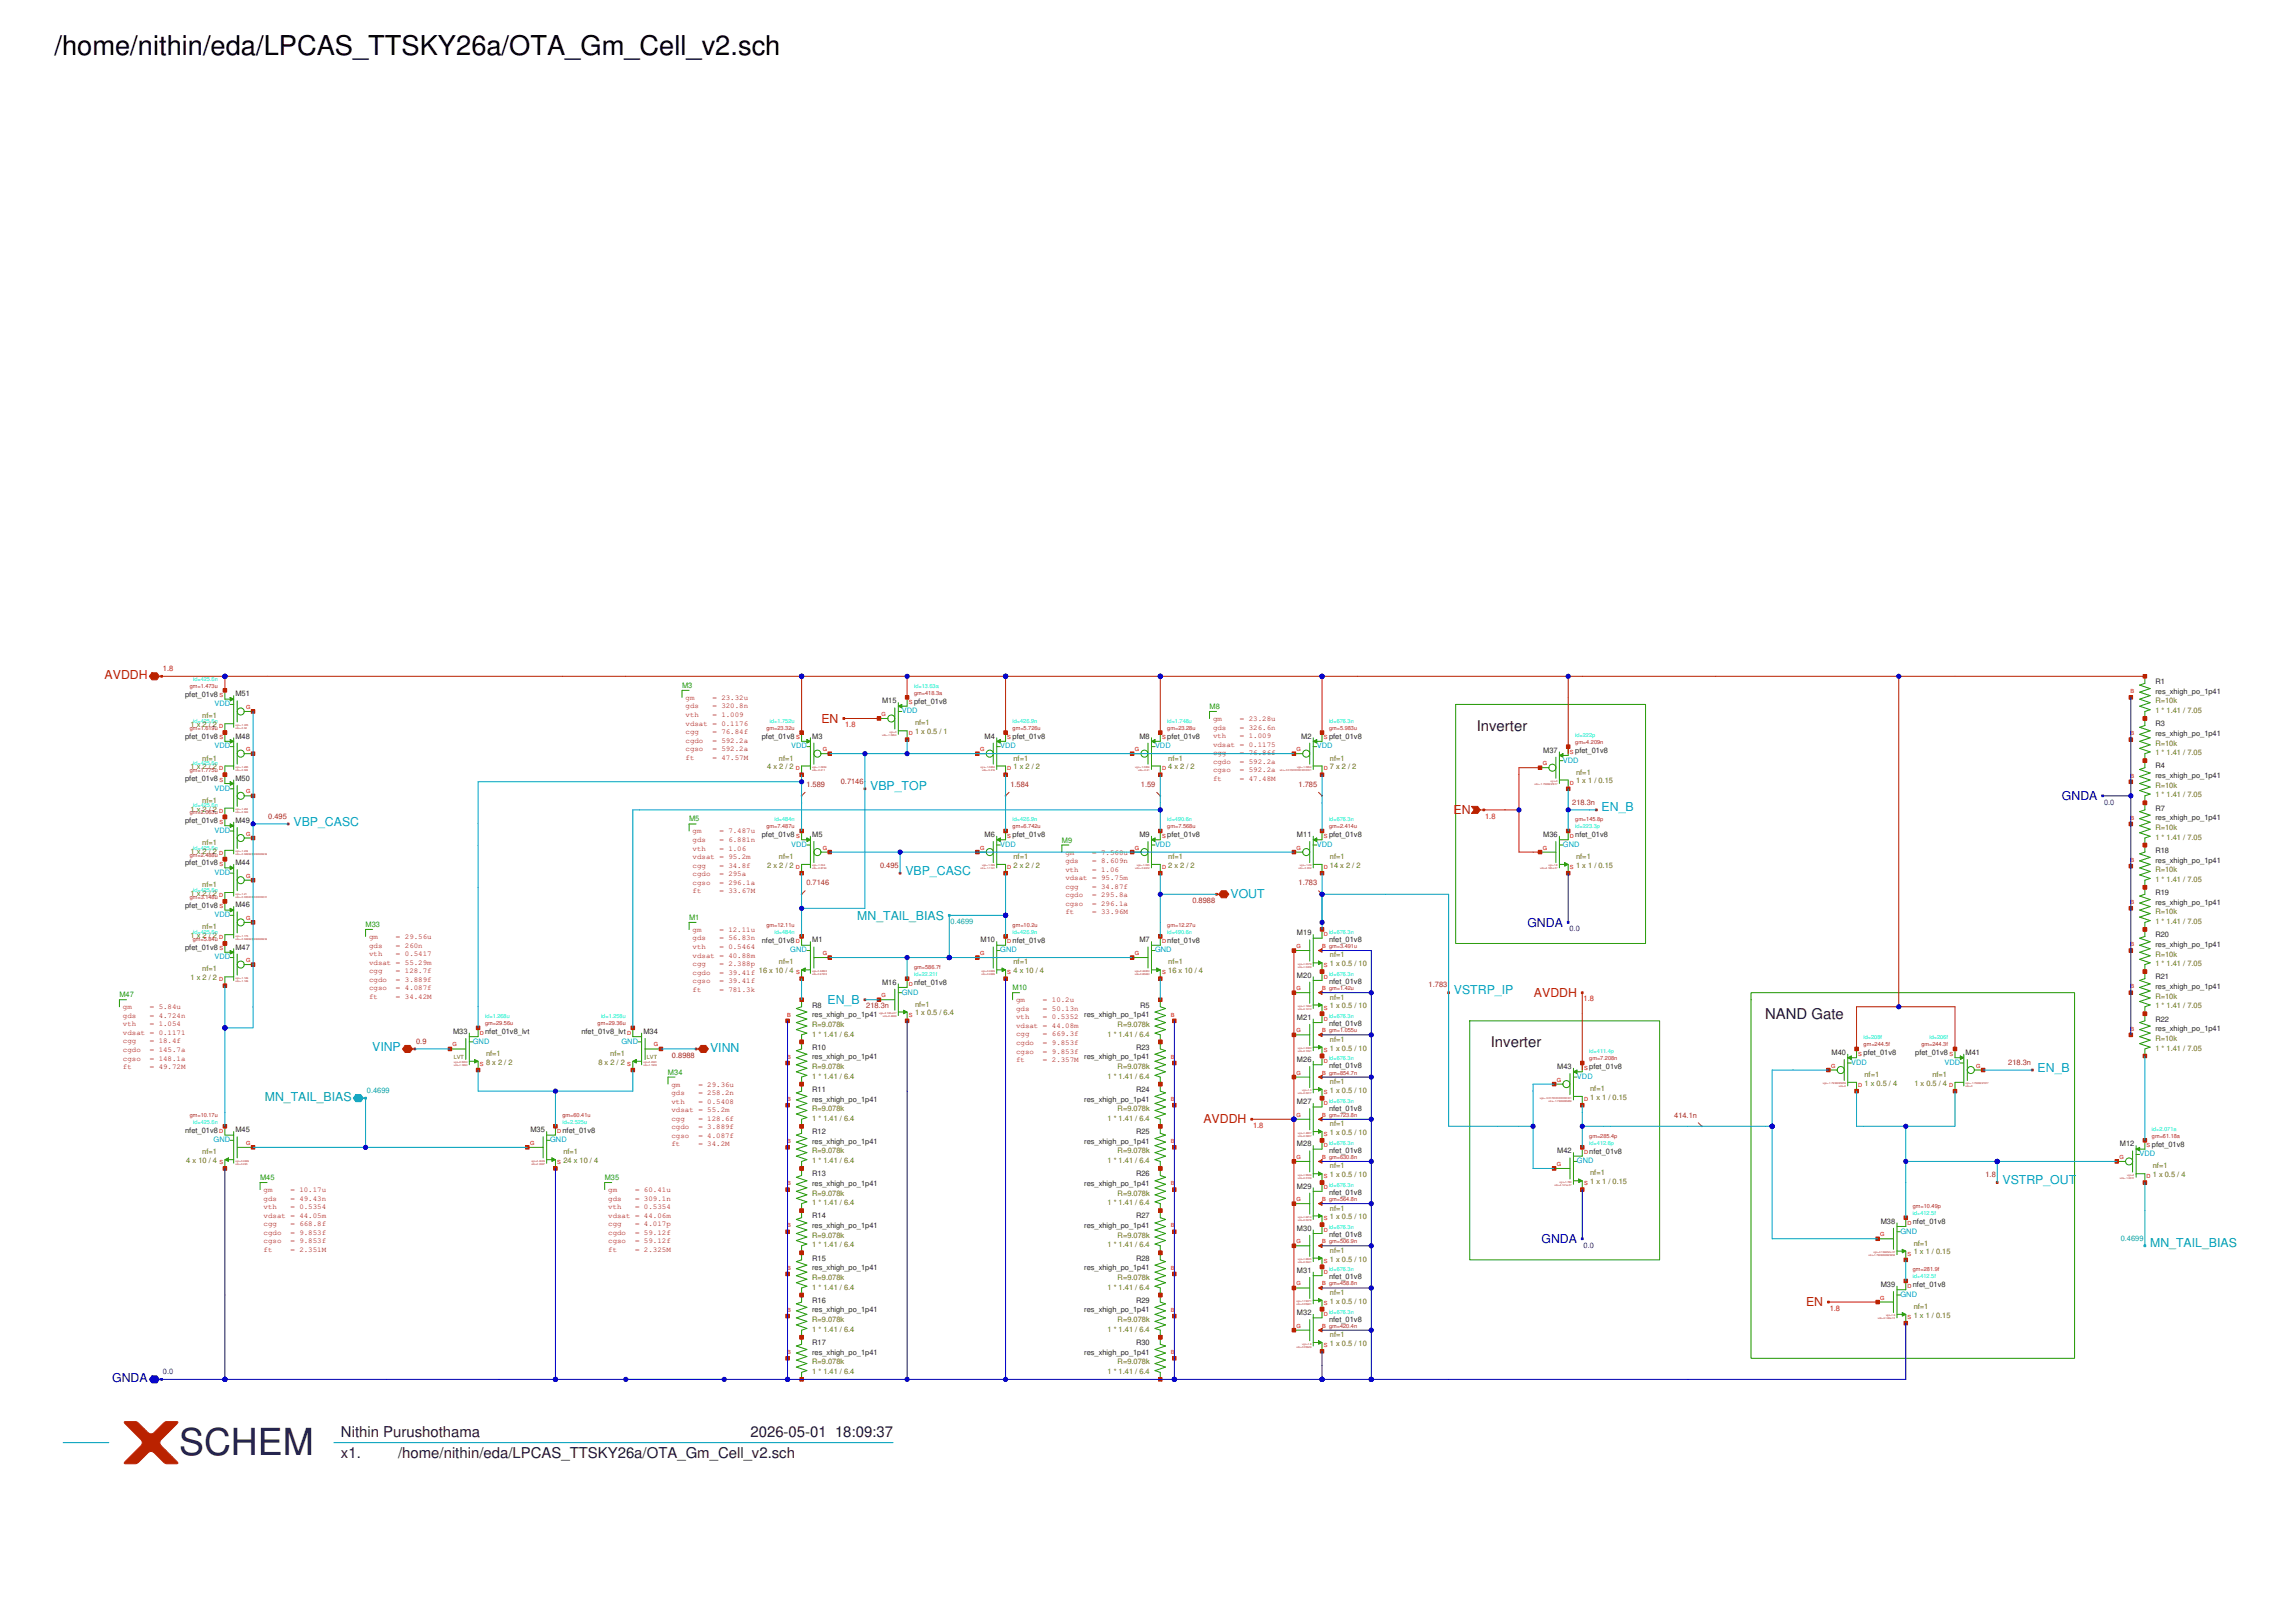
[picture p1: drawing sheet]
<svg xmlns="http://www.w3.org/2000/svg" width="297mm" height="210mm" viewBox="0 0 297 210" stroke-linecap="round" stroke-linejoin="round" font-family="sans-serif">
<defs><g id="words">
<text font-size="4.8" fill="#222" x="23.2" y="188.3">SCHEM</text>
<text font-size="3.5" x="7.1" y="7.1">/home/nithin/eda/LPCAS_TTSKY26a/OTA_Gm_Cell_v2.sch</text>
<g font-size="1.9" fill="#222">
<text x="191.1" y="94.5">Inverter</text>
<text x="228.4" y="131.8">NAND Gate</text>
<text x="192.9" y="135.5">Inverter</text>
<text x="44.1" y="186">Nithin Purushothama</text>
<text x="97.1" y="186">2026-05-01 18:09:37</text>
<text x="44.1" y="188.7">x1.</text>
<text x="51.5" y="188.7">/home/nithin/eda/LPCAS_TTSKY26a/OTA_Gm_Cell_v2.sch</text>
</g>
<g font-size="1.6" fill="#ba2200">
<text x="13.5" y="87.8">AVDDH</text>
<text x="106.3" y="93.5">EN</text>
<text x="188" y="105.3">EN</text>
<text x="198.4" y="129">AVDDH</text>
<text x="155.7" y="145.4">AVDDH</text>
<text x="233.7" y="169">EN</text>
</g>
<g font-size="1.6" fill="#0098cb">
<text x="38" y="106.8">VBP_CASC</text>
<text x="112.6" y="102.3">VBP_TOP</text>
<text x="207.2" y="105">EN_B</text>
<text x="117.1" y="113.2">VBP_CASC</text>
<text x="159.2" y="116.2">VOUT</text>
<text x="107.1" y="129.9">EN_B</text>
<text x="188.1" y="128.7">VSTRP_IP</text>
<text x="48.1" y="136.1">VINP</text>
<text x="91.9" y="136.2">VINN</text>
<text x="263.6" y="138.7">EN_B</text>
<text x="259.1" y="153.2">VSTRP_OUT</text>
</g>
<g font-size="1.6" fill="#0000cb">
<text x="266.8" y="103.5">GNDA</text>
<text x="197.6" y="119.9">GNDA</text>
<text x="199.4" y="160.9">GNDA</text>
<text x="14.5" y="178.8">GNDA</text>
</g>
<g font-size="1.6" fill="#00a9a9">
<text x="110.9" y="119">MN_TAIL_BIAS</text>
<text x="34.3" y="142.4">MN_TAIL_BIAS</text>
<text x="278.2" y="161.4">MN_TAIL_BIAS</text>
</g>
<g font-size="1" fill="#ba2200">
<text x="21.1" y="86.8">1.8</text>
<text x="109.3" y="94.1">1.8</text>
<text x="192.1" y="105.9">1.8</text>
<text x="204.9" y="129.6">1.8</text>
<text x="162.1" y="146">1.8</text>
<text x="236.7" y="169.6">1.8</text>
</g>
<g font-size="1" fill="#229800">
<text x="88.2" y="89">M3</text>
<text x="156.5" y="91.7">M8</text>
<text x="89.1" y="106.3">M5</text>
<text x="137.4" y="109">M9</text>
<text x="47.3" y="119.9">M33</text>
<text x="89.1" y="119">M1</text>
<text x="15.4" y="129">M47</text>
<text x="131" y="128.1">M10</text>
<text x="86.4" y="139.1">M34</text>
<text x="33.6" y="152.7">M45</text>
<text x="78.2" y="152.7">M35</text>
</g>
<g font-size="1" fill="#222">
<text x="278.9" y="88.5">R1</text>
<text x="278.9" y="89.8">res_xhigh_po_1p41</text>
<text x="24" y="95.6">pfet_01v8</text>
<text x="24" y="90.2">pfet_01v8</text>
<text x="30.5" y="95.6">M48</text>
<text x="30.5" y="90.1">M51</text>
<text x="98.6" y="95.6">pfet_01v8</text>
<text x="105.1" y="95.6">M3</text>
<text x="114.1" y="91">M15</text>
<text x="118.3" y="91.1">pfet_01v8</text>
<text x="127.4" y="95.6">M4</text>
<text x="131" y="95.6">pfet_01v8</text>
<text x="147.4" y="95.6">M8</text>
<text x="151" y="95.6">pfet_01v8</text>
<text x="168.3" y="95.6">M2</text>
<text x="171.9" y="95.6">pfet_01v8</text>
<text x="278.9" y="94">R3</text>
<text x="278.9" y="95.2">res_xhigh_po_1p41</text>
<text x="24" y="101.1">pfet_01v8</text>
<text x="30.5" y="101">M50</text>
<text x="199.6" y="97.4">M37</text>
<text x="203.8" y="97.4">pfet_01v8</text>
<text x="278.9" y="99.4">R4</text>
<text x="278.9" y="100.7">res_xhigh_po_1p41</text>
<text x="24" y="106.5">pfet_01v8</text>
<text x="30.5" y="106.5">M49</text>
<text x="278.9" y="104.9">R7</text>
<text x="278.9" y="106.2">res_xhigh_po_1p41</text>
<text x="24" y="112">pfet_01v8</text>
<text x="30.5" y="112">M44</text>
<text x="98.6" y="108.3">pfet_01v8</text>
<text x="105.1" y="108.3">M5</text>
<text x="127.4" y="108.3">M6</text>
<text x="131" y="108.3">pfet_01v8</text>
<text x="147.4" y="108.3">M9</text>
<text x="151" y="108.3">pfet_01v8</text>
<text x="167.8" y="108.3">M11</text>
<text x="171.9" y="108.3">pfet_01v8</text>
<text x="199.6" y="108.3">M36</text>
<text x="203.8" y="108.3">nfet_01v8</text>
<text x="278.9" y="110.4">R18</text>
<text x="278.9" y="111.6">res_xhigh_po_1p41</text>
<text x="24" y="117.4">pfet_01v8</text>
<text x="30.5" y="117.4">M46</text>
<text x="278.9" y="115.8">R19</text>
<text x="278.9" y="117.1">res_xhigh_po_1p41</text>
<text x="24" y="122.9">pfet_01v8</text>
<text x="30.5" y="122.9">M47</text>
<text x="98.6" y="122">nfet_01v8</text>
<text x="105.1" y="122">M1</text>
<text x="126.9" y="122">M10</text>
<text x="131" y="122">nfet_01v8</text>
<text x="147.4" y="122">M7</text>
<text x="151" y="122">nfet_01v8</text>
<text x="167.8" y="121.1">M19</text>
<text x="171.9" y="121.9">nfet_01v8</text>
<text x="278.9" y="121.3">R20</text>
<text x="278.9" y="122.5">res_xhigh_po_1p41</text>
<text x="105.1" y="130.4">R8</text>
<text x="105.1" y="131.6">res_xhigh_po_1p41</text>
<text x="114.1" y="127.4">M16</text>
<text x="118.3" y="127.5">nfet_01v8</text>
<text x="140.3" y="131.6">res_xhigh_po_1p41</text>
<text x="147.5" y="130.4">R5</text>
<text x="167.8" y="126.5">M20</text>
<text x="167.8" y="132">M21</text>
<text x="171.9" y="127.3">nfet_01v8</text>
<text x="278.9" y="126.7">R21</text>
<text x="278.9" y="128">res_xhigh_po_1p41</text>
<text x="58.6" y="133.8">M33</text>
<text x="62.8" y="133.8">nfet_01v8_lvt</text>
<text x="75.2" y="133.8">nfet_01v8_lvt</text>
<text x="83.2" y="133.8">M34</text>
<text x="105.1" y="135.8">R10</text>
<text x="105.1" y="137.1">res_xhigh_po_1p41</text>
<text x="140.3" y="137.1">res_xhigh_po_1p41</text>
<text x="147" y="135.8">R23</text>
<text x="167.8" y="137.4">M26</text>
<text x="171.9" y="132.8">nfet_01v8</text>
<text x="236.9" y="136.5">M40</text>
<text x="241.1" y="136.6">pfet_01v8</text>
<text x="247.8" y="136.6">pfet_01v8</text>
<text x="254.3" y="136.5">M41</text>
<text x="278.9" y="132.2">R22</text>
<text x="278.9" y="133.5">res_xhigh_po_1p41</text>
<text x="105.1" y="141.3">R11</text>
<text x="105.1" y="142.6">res_xhigh_po_1p41</text>
<text x="140.3" y="142.6">res_xhigh_po_1p41</text>
<text x="147" y="141.3">R24</text>
<text x="167.8" y="142.9">M27</text>
<text x="171.9" y="138.3">nfet_01v8</text>
<text x="171.9" y="143.7">nfet_01v8</text>
<text x="201.5" y="138.3">M43</text>
<text x="205.6" y="138.4">pfet_01v8</text>
<text x="24" y="146.6">nfet_01v8</text>
<text x="30.5" y="146.5">M45</text>
<text x="68.6" y="146.5">M35</text>
<text x="72.8" y="146.6">nfet_01v8</text>
<text x="105.1" y="146.8">R12</text>
<text x="105.1" y="148">res_xhigh_po_1p41</text>
<text x="140.3" y="148">res_xhigh_po_1p41</text>
<text x="147" y="146.8">R25</text>
<text x="167.8" y="148.4">M28</text>
<text x="171.9" y="149.2">nfet_01v8</text>
<text x="201.5" y="149.3">M42</text>
<text x="205.6" y="149.3">nfet_01v8</text>
<text x="274.2" y="148.4">M12</text>
<text x="278.4" y="148.4">pfet_01v8</text>
<text x="105.1" y="152.2">R13</text>
<text x="105.1" y="153.5">res_xhigh_po_1p41</text>
<text x="140.3" y="153.5">res_xhigh_po_1p41</text>
<text x="147" y="152.2">R26</text>
<text x="167.8" y="153.8">M29</text>
<text x="171.9" y="154.6">nfet_01v8</text>
<text x="105.1" y="157.7">R14</text>
<text x="105.1" y="158.9">res_xhigh_po_1p41</text>
<text x="140.3" y="158.9">res_xhigh_po_1p41</text>
<text x="147" y="157.7">R27</text>
<text x="167.8" y="159.3">M30</text>
<text x="171.9" y="160.1">nfet_01v8</text>
<text x="243.3" y="158.4">M38</text>
<text x="247.5" y="158.4">nfet_01v8</text>
<text x="105.1" y="163.1">R15</text>
<text x="105.1" y="164.4">res_xhigh_po_1p41</text>
<text x="140.3" y="164.4">res_xhigh_po_1p41</text>
<text x="147" y="163.1">R28</text>
<text x="167.8" y="164.7">M31</text>
<text x="171.9" y="165.6">nfet_01v8</text>
<text x="243.3" y="166.5">M39</text>
<text x="247.5" y="166.6">nfet_01v8</text>
<text x="105.1" y="168.6">R16</text>
<text x="105.1" y="169.8">res_xhigh_po_1p41</text>
<text x="140.3" y="169.8">res_xhigh_po_1p41</text>
<text x="147" y="168.6">R29</text>
<text x="167.8" y="170.2">M32</text>
<text x="171.9" y="171">nfet_01v8</text>
<text x="105.1" y="174.1">R17</text>
<text x="105.1" y="175.3">res_xhigh_po_1p41</text>
<text x="140.3" y="175.3">res_xhigh_po_1p41</text>
<text x="147" y="174.1">R30</text>
</g>
<g font-size="1" fill="#660">
<text x="24.6" y="94.1">1 x 2 / 2</text>
<text x="26.2" y="93">nf=1</text>
<text x="118.4" y="95">1 x 0.5 / 1</text>
<text x="118.4" y="93.9">nf=1</text>
<text x="278.9" y="92.3">1 * 1.41 / 7.05</text>
<text x="278.9" y="91">R=10k</text>
<text x="24.6" y="99.6">1 x 2 / 2</text>
<text x="26.2" y="98.4">nf=1</text>
<text x="99.3" y="99.6">4 x 2 / 2</text>
<text x="100.8" y="98.4">nf=1</text>
<text x="131.1" y="99.6">1 x 2 / 2</text>
<text x="131.1" y="98.4">nf=1</text>
<text x="151.1" y="99.6">4 x 2 / 2</text>
<text x="151.1" y="98.4">nf=1</text>
<text x="172.1" y="99.6">7 x 2 / 2</text>
<text x="172.1" y="98.4">nf=1</text>
<text x="203.9" y="101.4">1 x 1 / 0.15</text>
<text x="203.9" y="100.2">nf=1</text>
<text x="278.9" y="97.7">1 * 1.41 / 7.05</text>
<text x="278.9" y="96.5">R=10k</text>
<text x="278.9" y="101.9">R=10k</text>
<text x="24.6" y="105">1 x 2 / 2</text>
<text x="26.2" y="103.9">nf=1</text>
<text x="278.9" y="103.2">1 * 1.41 / 7.05</text>
<text x="278.9" y="107.4">R=10k</text>
<text x="24.6" y="110.5">1 x 2 / 2</text>
<text x="26.2" y="109.3">nf=1</text>
<text x="99.3" y="112.3">2 x 2 / 2</text>
<text x="100.8" y="111.2">nf=1</text>
<text x="131.1" y="112.3">2 x 2 / 2</text>
<text x="131.1" y="111.2">nf=1</text>
<text x="151.1" y="112.3">2 x 2 / 2</text>
<text x="151.1" y="111.2">nf=1</text>
<text x="172.1" y="112.3">14 x 2 / 2</text>
<text x="172.1" y="111.2">nf=1</text>
<text x="203.9" y="112.3">1 x 1 / 0.15</text>
<text x="203.9" y="111.2">nf=1</text>
<text x="278.9" y="108.7">1 * 1.41 / 7.05</text>
<text x="278.9" y="112.9">R=10k</text>
<text x="24.6" y="115.9">1 x 2 / 2</text>
<text x="26.2" y="114.8">nf=1</text>
<text x="278.9" y="114.1">1 * 1.41 / 7.05</text>
<text x="278.9" y="119.6">1 * 1.41 / 7.05</text>
<text x="278.9" y="118.3">R=10k</text>
<text x="24.6" y="121.4">1 x 2 / 2</text>
<text x="26.2" y="120.3">nf=1</text>
<text x="26.2" y="125.7">nf=1</text>
<text x="100.8" y="124.8">nf=1</text>
<text x="131.1" y="125.9">4 x 10 / 4</text>
<text x="131.1" y="124.8">nf=1</text>
<text x="151.1" y="125.9">16 x 10 / 4</text>
<text x="151.1" y="124.8">nf=1</text>
<text x="172.1" y="125">1 x 0.5 / 10</text>
<text x="172.1" y="123.9">nf=1</text>
<text x="278.9" y="125">1 * 1.41 / 7.05</text>
<text x="278.9" y="123.8">R=10k</text>
<text x="24.6" y="126.9">1 x 2 / 2</text>
<text x="118.4" y="131.4">1 x 0.5 / 6.4</text>
<text x="118.4" y="130.3">nf=1</text>
<text x="172.1" y="130.5">1 x 0.5 / 10</text>
<text x="172.1" y="129.4">nf=1</text>
<text x="278.9" y="130.5">1 * 1.41 / 7.05</text>
<text x="278.9" y="129.2">R=10k</text>
<text x="62.9" y="137.8">8 x 2 / 2</text>
<text x="62.9" y="136.6">nf=1</text>
<text x="77.4" y="137.8">8 x 2 / 2</text>
<text x="78.9" y="136.6">nf=1</text>
<text x="105.1" y="134.1">1 * 1.41 / 6.4</text>
<text x="105.1" y="132.9">R=9.078k</text>
<text x="143.3" y="134.1">1 * 1.41 / 6.4</text>
<text x="144.6" y="132.9">R=9.078k</text>
<text x="172.1" y="136">1 x 0.5 / 10</text>
<text x="172.1" y="134.8">nf=1</text>
<text x="278.9" y="136">1 * 1.41 / 7.05</text>
<text x="278.9" y="134.7">R=10k</text>
<text x="105.1" y="139.6">1 * 1.41 / 6.4</text>
<text x="105.1" y="138.3">R=9.078k</text>
<text x="105.1" y="143.8">R=9.078k</text>
<text x="143.3" y="139.6">1 * 1.41 / 6.4</text>
<text x="144.6" y="138.3">R=9.078k</text>
<text x="144.6" y="143.8">R=9.078k</text>
<text x="172.1" y="141.4">1 x 0.5 / 10</text>
<text x="172.1" y="140.3">nf=1</text>
<text x="205.7" y="142.3">1 x 1 / 0.15</text>
<text x="205.7" y="141.2">nf=1</text>
<text x="241.2" y="140.5">1 x 0.5 / 4</text>
<text x="241.2" y="139.4">nf=1</text>
<text x="247.7" y="140.5">1 x 0.5 / 4</text>
<text x="250" y="139.4">nf=1</text>
<text x="26.2" y="149.4">nf=1</text>
<text x="72.9" y="149.4">nf=1</text>
<text x="105.1" y="145.1">1 * 1.41 / 6.4</text>
<text x="105.1" y="149.3">R=9.078k</text>
<text x="143.3" y="145.1">1 * 1.41 / 6.4</text>
<text x="144.6" y="149.3">R=9.078k</text>
<text x="172.1" y="146.9">1 x 0.5 / 10</text>
<text x="172.1" y="145.7">nf=1</text>
<text x="24.1" y="150.5">4 x 10 / 4</text>
<text x="72.9" y="150.5">24 x 10 / 4</text>
<text x="105.1" y="150.5">1 * 1.41 / 6.4</text>
<text x="105.1" y="156">1 * 1.41 / 6.4</text>
<text x="105.1" y="154.7">R=9.078k</text>
<text x="143.3" y="150.5">1 * 1.41 / 6.4</text>
<text x="143.3" y="156">1 * 1.41 / 6.4</text>
<text x="144.6" y="154.7">R=9.078k</text>
<text x="172.1" y="152.3">1 x 0.5 / 10</text>
<text x="172.1" y="151.2">nf=1</text>
<text x="205.7" y="153.2">1 x 1 / 0.15</text>
<text x="205.7" y="152.1">nf=1</text>
<text x="278.5" y="152.3">1 x 0.5 / 4</text>
<text x="278.5" y="151.2">nf=1</text>
<text x="105.1" y="161.4">1 * 1.41 / 6.4</text>
<text x="105.1" y="160.2">R=9.078k</text>
<text x="143.3" y="161.4">1 * 1.41 / 6.4</text>
<text x="144.6" y="160.2">R=9.078k</text>
<text x="172.1" y="157.8">1 x 0.5 / 10</text>
<text x="172.1" y="156.7">nf=1</text>
<text x="247.6" y="161.2">nf=1</text>
<text x="105.1" y="166.9">1 * 1.41 / 6.4</text>
<text x="105.1" y="165.6">R=9.078k</text>
<text x="143.3" y="166.9">1 * 1.41 / 6.4</text>
<text x="144.6" y="165.6">R=9.078k</text>
<text x="172.1" y="163.3">1 x 0.5 / 10</text>
<text x="172.1" y="162.1">nf=1</text>
<text x="172.1" y="167.6">nf=1</text>
<text x="247.6" y="162.3">1 x 1 / 0.15</text>
<text x="105.1" y="172.3">1 * 1.41 / 6.4</text>
<text x="105.1" y="171.1">R=9.078k</text>
<text x="143.3" y="172.3">1 * 1.41 / 6.4</text>
<text x="144.6" y="171.1">R=9.078k</text>
<text x="172.1" y="168.7">1 x 0.5 / 10</text>
<text x="172.1" y="173">nf=1</text>
<text x="247.6" y="170.5">1 x 1 / 0.15</text>
<text x="247.6" y="169.4">nf=1</text>
<text x="105.1" y="177.8">1 * 1.41 / 6.4</text>
<text x="105.1" y="176.6">R=9.078k</text>
<text x="143.3" y="177.8">1 * 1.41 / 6.4</text>
<text x="144.6" y="176.6">R=9.078k</text>
<text x="172.1" y="174.2">1 x 0.5 / 10</text>
</g>
<g font-size="1" fill="#0098cb">
<text x="27.7" y="91.4">VDD</text>
<text x="116.7" y="92.3">VDD</text>
<text x="27.7" y="96.9">VDD</text>
<text x="102.4" y="96.9">VDD</text>
<text x="129.4" y="96.9">VDD</text>
<text x="149.4" y="96.9">VDD</text>
<text x="170.4" y="96.9">VDD</text>
<text x="202.2" y="98.7">VDD</text>
<text x="27.7" y="107.8">VDD</text>
<text x="27.7" y="102.3">VDD</text>
<text x="27.7" y="113.2">VDD</text>
<text x="102.4" y="109.6">VDD</text>
<text x="129.4" y="109.6">VDD</text>
<text x="149.4" y="109.6">VDD</text>
<text x="170.4" y="109.6">VDD</text>
<text x="202.2" y="109.6">GND</text>
<text x="27.7" y="118.7">VDD</text>
<text x="27.7" y="124.2">VDD</text>
<text x="102.2" y="123.2">GND</text>
<text x="129.4" y="123.2">GND</text>
<text x="149.4" y="123.2">GND</text>
<text x="116.7" y="128.7">GND</text>
<text x="61.2" y="135.1">GND</text>
<text x="80.4" y="135.1">GND</text>
<text x="239.5" y="137.8">VDD</text>
<text x="251.6" y="137.8">VDD</text>
<text x="204" y="139.6">VDD</text>
<text x="27.6" y="147.8">GND</text>
<text x="71.2" y="147.8">GND</text>
<text x="276.8" y="149.6">VDD</text>
<text x="204" y="150.5">GND</text>
<text x="245.9" y="159.6">GND</text>
<text x="245.9" y="167.8">GND</text>
</g>
<g font-size="1" fill="#a92222">
<text x="88.7" y="90.6">gm</text>
<text x="88.7" y="91.7">gds</text>
<text x="88.7" y="92.8">vth</text>
<text x="88.7" y="93.9">vdsat = 0.1176</text>
<text x="88.7" y="95">cgg</text>
<text x="92.2" y="90.6">= 23.32u</text>
<text x="92.2" y="91.7">= 320.8n</text>
<text x="92.2" y="92.8">= 1.009</text>
<text x="92.2" y="95">= 76.84f</text>
<text x="156.9" y="93.3">gm</text>
<text x="156.9" y="94.4">gds</text>
<text x="156.9" y="95.5">vth</text>
<text x="160.4" y="93.3">= 23.28u</text>
<text x="160.4" y="94.4">= 326.6n</text>
<text x="160.4" y="95.5">= 1.009</text>
<text x="88.7" y="96.1">cgdo</text>
<text x="88.7" y="97.2">cgso</text>
<text x="88.7" y="98.3">ft</text>
<text x="92.2" y="96.1">= 592.2a</text>
<text x="92.2" y="97.2">= 592.2a</text>
<text x="92.2" y="98.3">= 47.57M</text>
<text x="104.3" y="101.9">1.589</text>
<text x="108.8" y="101.4">0.7146</text>
<text x="130.7" y="101.9">1.584</text>
<text x="147.6" y="101.9">1.59</text>
<text x="156.9" y="96.6">vdsat = 0.1175</text>
<text x="156.9" y="97.7">cgg</text>
<text x="156.9" y="98.8">cgdo</text>
<text x="156.9" y="99.9">cgso</text>
<text x="156.9" y="101">ft</text>
<text x="160.4" y="97.7">= 76.86f</text>
<text x="160.4" y="98.8">= 592.2a</text>
<text x="160.4" y="99.9">= 592.2a</text>
<text x="160.4" y="101">= 47.48M</text>
<text x="168" y="101.9">1.785</text>
<text x="34.7" y="105.9">0.495</text>
<text x="89.6" y="107.9">gm</text>
<text x="93.1" y="107.9">= 7.487u</text>
<text x="203.4" y="104.1">218.3n</text>
<text x="89.6" y="109">gds</text>
<text x="89.6" y="110.1">vth</text>
<text x="89.6" y="111.2">vdsat = 95.2m</text>
<text x="89.6" y="112.3">cgg</text>
<text x="89.6" y="113.4">cgdo</text>
<text x="93.1" y="109">= 6.881n</text>
<text x="93.1" y="110.1">= 1.06</text>
<text x="93.1" y="112.3">= 34.8f</text>
<text x="93.1" y="113.4">= 295a</text>
<text x="113.9" y="112.3">0.495</text>
<text x="137.8" y="110.6">gm</text>
<text x="137.8" y="111.7">gds</text>
<text x="137.8" y="112.8">vth</text>
<text x="137.8" y="113.9">vdsat = 95.75m</text>
<text x="141.3" y="110.6">= 7.568u</text>
<text x="141.3" y="111.7">= 8.609n</text>
<text x="141.3" y="112.8">= 1.06</text>
<text x="89.6" y="114.5">cgso</text>
<text x="89.6" y="115.6">ft</text>
<text x="93.1" y="114.5">= 296.1a</text>
<text x="93.1" y="115.6">= 33.67M</text>
<text x="104.3" y="114.6">0.7146</text>
<text x="137.8" y="115">cgg</text>
<text x="137.8" y="116.1">cgdo</text>
<text x="137.8" y="117.2">cgso</text>
<text x="137.8" y="118.3">ft</text>
<text x="141.3" y="115">= 34.87f</text>
<text x="141.3" y="116.1">= 295.8a</text>
<text x="141.3" y="117.2">= 296.1a</text>
<text x="141.3" y="118.3">= 33.96M</text>
<text x="154.3" y="116.9">0.8988</text>
<text x="168" y="114.6">1.783</text>
<text x="47.7" y="121.5">gm</text>
<text x="47.7" y="122.6">gds</text>
<text x="47.7" y="123.7">vth</text>
<text x="47.7" y="124.8">vdsat = 55.29m</text>
<text x="47.7" y="125.9">cgg</text>
<text x="51.2" y="121.5">= 29.56u</text>
<text x="51.2" y="122.6">= 260n</text>
<text x="51.2" y="123.7">= 0.5417</text>
<text x="51.2" y="125.9">= 128.7f</text>
<text x="89.6" y="120.6">gm</text>
<text x="89.6" y="121.7">gds</text>
<text x="89.6" y="122.8">vth</text>
<text x="89.6" y="123.9">vdsat = 40.88m</text>
<text x="89.6" y="125">cgg</text>
<text x="93.1" y="120.6">= 12.11u</text>
<text x="93.1" y="121.7">= 56.83n</text>
<text x="93.1" y="122.8">= 0.5464</text>
<text x="93.1" y="125">= 2.388p</text>
<text x="15.9" y="130.6">gm</text>
<text x="15.9" y="131.7">gds</text>
<text x="19.4" y="130.6">= 5.84u</text>
<text x="19.4" y="131.7">= 4.724n</text>
<text x="47.7" y="127">cgdo</text>
<text x="47.7" y="128.1">cgso</text>
<text x="47.7" y="129.3">ft</text>
<text x="51.2" y="127">= 3.889f</text>
<text x="51.2" y="128.1">= 4.087f</text>
<text x="51.2" y="129.3">= 34.42M</text>
<text x="89.6" y="126.1">cgdo</text>
<text x="89.6" y="127.2">cgso</text>
<text x="89.6" y="128.3">ft</text>
<text x="93.1" y="126.1">= 39.41f 16 x 10 / 4</text>
<text x="93.1" y="127.2">= 39.41f</text>
<text x="93.1" y="128.3">= 781.3k</text>
<text x="112.1" y="130.5">218.3n</text>
<text x="131.5" y="129.7">gm</text>
<text x="131.5" y="130.8">gds</text>
<text x="131.5" y="131.9">vth</text>
<text x="134.9" y="129.7">= 10.2u</text>
<text x="134.9" y="130.8">= 50.13n</text>
<text x="134.9" y="131.9">= 0.5352</text>
<text x="184.8" y="127.8">1.783</text>
<text x="15.9" y="132.8">vth</text>
<text x="15.9" y="133.9">vdsat = 0.1171</text>
<text x="15.9" y="135">cgg</text>
<text x="15.9" y="136.1">cgdo</text>
<text x="15.9" y="137.2">cgso</text>
<text x="19.4" y="132.8">= 1.054</text>
<text x="19.4" y="135">= 18.4f</text>
<text x="19.4" y="136.1">= 145.7a</text>
<text x="19.4" y="137.2">= 148.1a</text>
<text x="53.8" y="135.1">0.9</text>
<text x="86.9" y="136.9">0.8988</text>
<text x="131.5" y="133">vdsat = 44.08m</text>
<text x="131.5" y="134.1">cgg</text>
<text x="131.5" y="135.2">cgdo</text>
<text x="131.5" y="136.3">cgso</text>
<text x="131.5" y="137.4">ft</text>
<text x="134.9" y="134.1">= 669.3f</text>
<text x="134.9" y="135.2">= 9.853f</text>
<text x="134.9" y="136.3">= 9.853f</text>
<text x="134.9" y="137.4">= 2.357M</text>
<text x="259.8" y="137.8">218.3n</text>
<text x="15.9" y="138.4">ft</text>
<text x="19.4" y="138.4">= 49.72M</text>
<text x="86.9" y="140.6">gm</text>
<text x="86.9" y="141.7">gds</text>
<text x="86.9" y="142.8">vth</text>
<text x="86.9" y="143.9">vdsat = 55.2m</text>
<text x="90.3" y="140.6">= 29.36u</text>
<text x="90.3" y="141.7">= 258.2n</text>
<text x="90.3" y="142.8">= 0.5408</text>
<text x="86.9" y="145">cgg</text>
<text x="86.9" y="146.1">cgdo</text>
<text x="86.9" y="147.3">cgso</text>
<text x="86.9" y="148.4">ft</text>
<text x="90.3" y="145">= 128.6f</text>
<text x="90.3" y="146.1">= 3.889f</text>
<text x="90.3" y="147.3">= 4.087f</text>
<text x="90.3" y="148.4">= 34.2M</text>
<text x="216.6" y="144.6">414.1n</text>
<text x="34.1" y="154.3">gm</text>
<text x="34.1" y="155.4">gds</text>
<text x="37.6" y="154.3">= 10.17u</text>
<text x="37.6" y="155.4">= 49.43n</text>
<text x="78.7" y="154.3">gm</text>
<text x="78.7" y="155.4">gds</text>
<text x="82.2" y="154.3">= 60.41u</text>
<text x="82.2" y="155.4">= 309.1n</text>
<text x="256.9" y="152.3">1.8</text>
<text x="34.1" y="156.5">vth</text>
<text x="34.1" y="157.6">vdsat = 44.05m</text>
<text x="34.1" y="158.7">cgg</text>
<text x="34.1" y="159.8">cgdo</text>
<text x="34.1" y="160.9">cgso</text>
<text x="37.6" y="156.5">= 0.5354</text>
<text x="37.6" y="158.7">= 668.8f</text>
<text x="37.6" y="159.8">= 9.853f</text>
<text x="37.6" y="160.9">= 9.853f</text>
<text x="78.7" y="156.5">vth</text>
<text x="78.7" y="157.6">vdsat = 44.06m</text>
<text x="78.7" y="158.7">cgg</text>
<text x="78.7" y="159.8">cgdo</text>
<text x="78.7" y="160.9">cgso</text>
<text x="82.2" y="156.5">= 0.5354</text>
<text x="82.2" y="158.7">= 4.017p</text>
<text x="82.2" y="159.8">= 59.12f</text>
<text x="82.2" y="160.9">= 59.12f</text>
<text x="34.1" y="162">ft</text>
<text x="37.6" y="162">= 2.351M</text>
<text x="78.7" y="162">ft</text>
<text x="82.2" y="162">= 2.325M</text>
</g>
<g font-size="1" fill="#0000cb">
<text x="272.2" y="104.1">0.0</text>
<text x="203.1" y="120.5">0.0</text>
<text x="204.9" y="161.4">0.0</text>
<text x="21.1" y="177.8">0.0</text>
</g>
<g font-size="1" fill="#00a9a9">
<text x="123" y="119.6">0.4699</text>
<text x="47.5" y="141.4">0.4699</text>
<text x="274.4" y="160.5">0.4699</text>
</g>
<g font-size=".7" fill="#a92222">
<text x="24.5" y="89">gm=1.473u</text>
<text x="118.3" y="89.9">gm=418.3a</text>
<text x="24.5" y="94.5">gm=1.619u</text>
<text x="99.2" y="94.5">gm=23.32u</text>
<text x="131" y="94.5">gm=5.726u</text>
<text x="151" y="94.5">gm=23.28u</text>
<text x="171.9" y="94.5">gm=5.983u</text>
<text x="24.5" y="99.9">gm=1.775u</text>
<text x="203.8" y="96.3">gm=4.209n</text>
<text x="24.5" y="105.4">gm=2.063u</text>
<text x="99.2" y="107.2">gm=7.487u</text>
<text x="131" y="107.2">gm=6.742u</text>
<text x="151" y="107.2">gm=7.568u</text>
<text x="171.9" y="107.2">gm=2.414u</text>
<text x="203.8" y="106.3">gm=145.8p</text>
<text x="24.5" y="110.9">gm=2.488u</text>
<text x="24.5" y="116.3">gm=3.148u</text>
<text x="99.2" y="120">gm=12.11u</text>
<text x="131" y="120">gm=10.2u</text>
<text x="151" y="120">gm=12.27u</text>
<text x="25" y="121.8">gm=5.84u</text>
<text x="118.3" y="125.4">gm=586.7f</text>
<text x="62.8" y="132.7">gm=29.56u</text>
<text x="77.3" y="132.7">gm=29.36u</text>
<text x="205.6" y="137.2">gm=7.208n</text>
<text x="241.1" y="135.4">gm=244.5f</text>
<text x="248.6" y="135.4">gm=244.3f</text>
<text x="24.5" y="144.5">gm=10.17u</text>
<text x="72.8" y="144.5">gm=60.41u</text>
<text x="205.6" y="147.2">gm=285.4p</text>
<text x="278.4" y="147.2">gm=61.18a</text>
<text x="247.5" y="156.3">gm=10.49p</text>
<text x="247.5" y="164.5">gm=281.9f</text>
</g>
<g font-size=".7" fill="#00fecb">
<text x="25" y="88.1">id=425.6n</text>
<text x="118.3" y="89">id=13.63a</text>
<text x="25" y="93.6">id=425.6n</text>
<text x="99.6" y="93.6">id=1.752u</text>
<text x="131" y="93.6">id=426.9n</text>
<text x="151" y="93.6">id=1.748u</text>
<text x="171.9" y="93.6">id=676.3n</text>
<text x="203.8" y="95.4">id=222p</text>
<text x="25" y="99">id=425.6n</text>
<text x="25" y="104.5">id=425.6n</text>
<text x="100.2" y="106.3">id=484n</text>
<text x="131" y="106.3">id=426.9n</text>
<text x="151" y="106.3">id=490.6n</text>
<text x="171.9" y="106.3">id=676.3n</text>
<text x="203.8" y="107.2">id=223.3p</text>
<text x="25" y="109.9">id=425.6n</text>
<text x="25" y="115.4">id=425.6n</text>
<text x="25" y="120.9">id=425.6n</text>
<text x="100.2" y="120.9">id=484n</text>
<text x="131" y="120.9">id=426.9n</text>
<text x="151" y="120.9">id=490.6n</text>
<text x="171.9" y="120.9">id=676.3n</text>
<text x="62.8" y="131.8">id=1.268u</text>
<text x="77.8" y="131.8">id=1.258u</text>
<text x="118.3" y="126.3">id=22.21f</text>
<text x="171.9" y="126.3">id=676.3n</text>
<text x="171.9" y="131.8">id=676.3n</text>
<text x="171.9" y="137.2">id=676.3n</text>
<text x="205.6" y="136.3">id=411.4p</text>
<text x="241.1" y="134.5">id=208f</text>
<text x="249.6" y="134.5">id=206f</text>
<text x="171.9" y="142.7">id=676.3n</text>
<text x="25" y="145.4">id=425.6n</text>
<text x="72.8" y="145.4">id=2.525u</text>
<text x="171.9" y="148.2">id=676.3n</text>
<text x="205.6" y="148.2">id=412.6p</text>
<text x="278.4" y="146.3">id=2.071a</text>
<text x="171.9" y="153.6">id=676.3n</text>
<text x="171.9" y="159.1">id=676.3n</text>
<text x="247.5" y="157.3">id=412.5f</text>
<text x="171.9" y="164.5">id=676.3n</text>
<text x="247.5" y="165.4">id=412.5f</text>
<text x="171.9" y="170">id=676.3n</text>
</g>
<g font-size=".7" fill="#fe0000">
<text x="275.6" y="89.7">B</text>
<text x="28.3" y="94.2">D</text>
<text x="28.4" y="95.7">S</text>
<text x="28.4" y="90.2">S</text>
<text x="31.8" y="91.7">G</text>
<text x="103" y="95.7">S</text>
<text x="114.1" y="92.7">G</text>
<text x="117.6" y="95.2">D</text>
<text x="117.6" y="91.1">S</text>
<text x="130.3" y="95.7">S</text>
<text x="150.3" y="95.7">S</text>
<text x="171.3" y="95.7">S</text>
<text x="275.6" y="95.2">B</text>
<text x="28.3" y="99.7">D</text>
<text x="28.4" y="101.2">S</text>
<text x="31.8" y="97.2">G</text>
<text x="103" y="99.7">D</text>
<text x="106.4" y="97.2">G</text>
<text x="126.8" y="97.2">G</text>
<text x="130.3" y="99.7">D</text>
<text x="146.8" y="97.2">G</text>
<text x="150.3" y="99.7">D</text>
<text x="167.7" y="97.2">G</text>
<text x="171.3" y="99.7">D</text>
<text x="199.6" y="99">G</text>
<text x="203.1" y="101.5">D</text>
<text x="203.1" y="97.5">S</text>
<text x="275.6" y="100.6">B</text>
<text x="28.3" y="105.2">D</text>
<text x="28.4" y="106.6">S</text>
<text x="31.8" y="102.7">G</text>
<text x="275.6" y="106.1">B</text>
<text x="28.3" y="110.6">D</text>
<text x="28.4" y="112.1">S</text>
<text x="31.8" y="113.6">G</text>
<text x="31.8" y="108.1">G</text>
<text x="103" y="112.4">D</text>
<text x="103" y="108.4">S</text>
<text x="106.4" y="109.9">G</text>
<text x="126.8" y="109.9">G</text>
<text x="130.3" y="112.4">D</text>
<text x="130.3" y="108.4">S</text>
<text x="146.8" y="109.9">G</text>
<text x="150.3" y="112.4">D</text>
<text x="150.3" y="108.4">S</text>
<text x="167.7" y="109.9">G</text>
<text x="171.3" y="112.4">D</text>
<text x="171.3" y="108.4">S</text>
<text x="199.6" y="109.9">G</text>
<text x="203.1" y="112.4">S</text>
<text x="203.1" y="108.4">D</text>
<text x="275.6" y="111.5">B</text>
<text x="28.3" y="116.1">D</text>
<text x="28.4" y="117.5">S</text>
<text x="31.8" y="119">G</text>
<text x="275.6" y="117">B</text>
<text x="28.3" y="121.5">D</text>
<text x="28.4" y="123">S</text>
<text x="31.8" y="124.5">G</text>
<text x="103" y="122.1">D</text>
<text x="106.4" y="123.6">G</text>
<text x="126.8" y="123.6">G</text>
<text x="130.3" y="122.1">D</text>
<text x="146.8" y="123.6">G</text>
<text x="150.3" y="122.1">D</text>
<text x="167.7" y="122.7">G</text>
<text x="171" y="122.7">B gm=3.491u</text>
<text x="171.3" y="125.2">S</text>
<text x="171.3" y="121.2">D</text>
<text x="275.6" y="122.5">B</text>
<text x="28.3" y="127">D</text>
<text x="101.9" y="131.6">B</text>
<text x="103" y="126.1">S</text>
<text x="114.1" y="129">G</text>
<text x="117.6" y="131.6">S</text>
<text x="117.6" y="127.5">D</text>
<text x="130.3" y="126.1">S</text>
<text x="150.3" y="126.1">S</text>
<text x="151.5" y="131.6">B</text>
<text x="167.7" y="128.1">G</text>
<text x="171" y="128.1">B gm=1.42u</text>
<text x="171.3" y="130.6">S</text>
<text x="171.3" y="126.6">D</text>
<text x="275.6" y="127.9">B</text>
<text x="58.6" y="135.4">G</text>
<text x="62.1" y="137.9">S</text>
<text x="62.1" y="133.9">D</text>
<text x="81.1" y="133.9">D</text>
<text x="81.2" y="137.9">S</text>
<text x="84.6" y="135.4">G</text>
<text x="101.9" y="137">B</text>
<text x="151.5" y="137">B</text>
<text x="167.7" y="133.6">G</text>
<text x="171" y="133.6">B gm=1.055u</text>
<text x="171.3" y="136.1">S</text>
<text x="171.3" y="132.1">D</text>
<text x="171.3" y="137.5">D</text>
<text x="240.4" y="136.6">S</text>
<text x="252.2" y="136.6">S</text>
<text x="275.6" y="133.4">B</text>
<text x="101.9" y="142.5">B</text>
<text x="151.5" y="142.5">B</text>
<text x="167.7" y="139.1">G</text>
<text x="171" y="139.1">B gm=854.7n</text>
<text x="171.3" y="141.6">S</text>
<text x="171.3" y="143">D</text>
<text x="201.4" y="140">G</text>
<text x="204.9" y="142.5">D</text>
<text x="204.9" y="138.5">S</text>
<text x="236.9" y="138.1">G</text>
<text x="240.4" y="140.7">D</text>
<text x="252.2" y="140.7">D</text>
<text x="255.7" y="138.1">G</text>
<text x="28.3" y="146.6">D</text>
<text x="31.8" y="148.2">G</text>
<text x="68.6" y="148.2">G</text>
<text x="72.1" y="146.6">D</text>
<text x="101.9" y="147.9">B</text>
<text x="151.5" y="147.9">B</text>
<text x="167.7" y="144.5">G</text>
<text x="167.7" y="150">G</text>
<text x="171" y="144.5">B gm=723.8n</text>
<text x="171" y="150">B gm=630.8n</text>
<text x="171.3" y="147">S</text>
<text x="171.3" y="148.5">D</text>
<text x="204.9" y="149.4">D</text>
<text x="274.2" y="150">G</text>
<text x="277.7" y="148.5">S</text>
<text x="28.4" y="150.7">S</text>
<text x="72.1" y="150.7">S</text>
<text x="101.9" y="153.4">B</text>
<text x="151.5" y="153.4">B</text>
<text x="167.7" y="155.4">G</text>
<text x="171" y="155.4">B gm=564.8n</text>
<text x="171.3" y="152.5">S</text>
<text x="171.3" y="153.9">D</text>
<text x="201.4" y="150.9">G</text>
<text x="204.9" y="153.4">S</text>
<text x="277.7" y="152.5">D</text>
<text x="101.9" y="158.8">B</text>
<text x="151.5" y="158.8">B</text>
<text x="167.7" y="160.9">G</text>
<text x="171" y="160.9">B gm=506.9n</text>
<text x="171.3" y="157.9">S</text>
<text x="171.3" y="159.4">D</text>
<text x="243.3" y="160">G</text>
<text x="246.8" y="158.5">D</text>
<text x="101.9" y="164.3">B</text>
<text x="151.5" y="164.3">B</text>
<text x="167.7" y="166.4">G</text>
<text x="171" y="166.4">B gm=458.8n</text>
<text x="171.3" y="163.4">S</text>
<text x="171.3" y="164.8">D</text>
<text x="246.8" y="162.5">S</text>
<text x="246.8" y="166.7">D</text>
<text x="101.9" y="169.8">B</text>
<text x="151.5" y="169.8">B</text>
<text x="167.7" y="171.8">G</text>
<text x="171" y="171.8">B gm=420.4n</text>
<text x="171.3" y="168.9">S</text>
<text x="171.3" y="170.3">D</text>
<text x="243.3" y="168.2">G</text>
<text x="246.8" y="170.7">S</text>
<text x="101.9" y="175.2">B</text>
<text x="151.5" y="175.2">B</text>
<text x="171.3" y="174.3">S</text>
</g>
<g font-size=".7" fill="#660">
<text x="58.7" y="137">LVT</text>
<text x="83.7" y="137">LVT</text>
</g>
<g font-size=".3" fill="#a92222">
<text x="30.5" y="93.9">vgs=-1.305</text>
<text x="30.5" y="94.3">vds=-0.02</text>
<text x="114.1" y="95.2">vds=-1.0854</text>
<text x="115.1" y="94.8">vgs=0</text>
<text x="30.5" y="99.4">vgs=-1.285</text>
<text x="30.5" y="99.8">vds=-0.022</text>
<text x="105.1" y="99.4">vgs=-1.0854</text>
<text x="105.1" y="99.8">vds=-0.211</text>
<text x="126.9" y="99.4">vgs=-1.0854</text>
<text x="127" y="99.8">vds=-0.216</text>
<text x="146.9" y="99.4">vgs=-1.0854</text>
<text x="147.3" y="99.8">vds=-0.21</text>
<text x="165.6" y="99.8">vds=-0.0150000000000001</text>
<text x="167.8" y="99.4">vgs=-1.0854</text>
<text x="198.5" y="101.6">vds=-1.7999997817</text>
<text x="200.6" y="101.2">vgs=0</text>
<text x="30.5" y="104.9">vgs=-1.263</text>
<text x="30.5" y="105.2">vds=-0.024</text>
<text x="30.5" y="110.3">vgs=-1.239</text>
<text x="30.5" y="110.7">vds=-0.0289999999999999</text>
<text x="105.1" y="112.1">vgs=-1.094</text>
<text x="105.1" y="112.5">vds=-0.8744</text>
<text x="126.9" y="112.5">vds=-1.1141</text>
<text x="127" y="112.1">vgs=-1.089</text>
<text x="146.9" y="112.5">vds=-0.6912</text>
<text x="147.1" y="112.1">vgs=-1.095</text>
<text x="168" y="112.5">vds=-0.002</text>
<text x="168.2" y="112.1">vgs=-1.29</text>
<text x="199.3" y="112.5">vds=2.183e-07</text>
<text x="200.3" y="112.1">vgs=1.8</text>
<text x="30.5" y="115.8">vgs=-1.21</text>
<text x="30.5" y="116.2">vds=-0.0350000000000001</text>
<text x="30.5" y="121.2">vgs=-1.175</text>
<text x="30.5" y="121.6">vds=-0.0489999999999999</text>
<text x="105.1" y="125.8">vgs=0.42833</text>
<text x="127" y="125.8">vgs=0.4699</text>
<text x="146.8" y="125.8">vgs=0.42803</text>
<text x="167.9" y="124.9">vgs=1.0579</text>
<text x="167.9" y="125.3">vds=1.0409</text>
<text x="30.5" y="126.7">vgs=-1.126</text>
<text x="30.5" y="127.1">vds=-1.126</text>
<text x="105.1" y="126.2">vds=0.67303</text>
<text x="113.7" y="131.2">vgs=2.183e-07</text>
<text x="114.2" y="131.6">vds=0.4699</text>
<text x="127" y="126.2">vds=0.4699</text>
<text x="146.8" y="126.2">vds=0.85693</text>
<text x="167.9" y="130.3">vgs=1.1992</text>
<text x="167.9" y="130.7">vds=0.1413</text>
<text x="58.7" y="137.6">vgs=0.5003</text>
<text x="58.7" y="138">vds=1.1893</text>
<text x="83.2" y="137.6">vgs=0.4991</text>
<text x="83.2" y="138">vds=1.1903</text>
<text x="167.9" y="135.8">vgs=1.3083</text>
<text x="167.9" y="136.2">vds=0.1091</text>
<text x="167.9" y="141.6">vds=0.0917</text>
<text x="168.5" y="141.2">vgs=1.4</text>
<text x="199.2" y="142.2">vgs=-0.0170000000000001</text>
<text x="200.3" y="142.5">vds=-1.7999995859</text>
<text x="235.8" y="140.3">vgs=-1.7999995859</text>
<text x="237.9" y="140.7">vds=0</text>
<text x="254.3" y="140.3">vgs=-1.7999997817</text>
<text x="254.3" y="140.7">vds=0</text>
<text x="167.9" y="146.7">vgs=1.4807</text>
<text x="167.9" y="147.1">vds=0.0807</text>
<text x="30.5" y="150.3">vgs=0.4699</text>
<text x="30.5" y="150.7">vds=0.495</text>
<text x="68.7" y="150.3">vgs=0.4699</text>
<text x="68.7" y="150.7">vds=0.3997</text>
<text x="167.9" y="152.2">vgs=1.5536</text>
<text x="167.9" y="152.6">vds=0.0729</text>
<text x="201.1" y="153.5">vds=4.141e-07</text>
<text x="201.8" y="153.1">vgs=1.783</text>
<text x="274.3" y="152.6">vds=-1.3301</text>
<text x="275.2" y="152.2">vgs=0</text>
<text x="167.9" y="157.6">vgs=1.6214</text>
<text x="167.9" y="158">vds=0.0678</text>
<text x="167.9" y="163.1">vgs=1.6845</text>
<text x="167.9" y="163.5">vds=0.0631</text>
<text x="241.7" y="162.6">vds=1.7999999995852</text>
<text x="242.4" y="162.2">vgs=4.136852e-07</text>
<text x="167.7" y="168.5">vgs=1.74371</text>
<text x="167.7" y="168.9">vds=0.05921</text>
<text x="242.9" y="170.8">vds=4.148e-10</text>
<text x="244" y="170.4">vgs=1.8</text>
<text x="167.7" y="174.4">vds=0.05629</text>
<text x="168.5" y="174">vgs=1.8</text>
</g>
</g></defs>
<path d="M188.3 91.2h24.6v30.9h-24.6zM103.7 121.2v1.1h1.1M103.7 125.5v1.1M104.2 125.5h.6M104.4 123h.4M104.8 121.9v4.1M105.3 123.9h2M105.3 122.6v2.7M190.1 132.1h24.6v30.9h-24.6zM226.5 128.5h41.9v47.3h-41.9z" fill="none" stroke="#229800" stroke-width=".13"/>
<path d="M103.7 125.5l.5-.2v.4z" fill="#229800"/>
<path d="M103.7 94.8v1.1h.7M104.4 96.6h.4M104.8 95.5v4.1M104.8 99.1h-1.1v1.2M105.3 96.2v2.7M106.2 97.5h1.1M103.7 125.5l.5-.2v.4z" fill="none" stroke="#229800" stroke-width=".13"/>
<path d="M104.4 95.7l.4 .2-.4 .3z" fill="#229800"/>
<g fill="none" stroke="#229800" stroke-width=".13">
<path d="M104.4 95.7l.4 .2-.4 .3zM126.5 97.5h1.1M128.5 96.2v2.7M129 95.5v4.1M129 99.1h1.1v1.2M129 96.6h.4M130.1 94.8v1.1h-.7"/>
<circle cx="105.8" cy="97.5" r=".45"/>
</g>
<path d="M129 95.9l.4-.2v.5z" fill="#229800"/>
<g fill="none" stroke="#229800" stroke-width=".13">
<path d="M129 95.9l.4-.2v.5zM103.7 107.5v1.2h.7M104.4 109.4h.4M104.8 108.2v4.1M104.8 111.9h-1.1v1.1M105.3 108.9v2.7M106.2 110.3h1.1"/>
<circle cx="128" cy="97.5" r=".45"/>
</g>
<path d="M104.4 108.4l.4 .3-.4 .2z" fill="#229800"/>
<g fill="none" stroke="#229800" stroke-width=".13">
<path d="M104.4 108.4l.4 .3-.4 .2zM126.5 110.3h1.1M128.5 108.9v2.7M129 108.2v4.1M129 111.9h1.1v1.1M129 109.4h.4M130.1 107.5v1.2h-.7"/>
<circle cx="105.8" cy="110.3" r=".45"/>
</g>
<path d="M129 108.7l.4-.3v.5z" fill="#229800"/>
<g fill="none" stroke="#229800" stroke-width=".13">
<path d="M129 108.7l.4-.3v.5zM146.5 123.9h2M148.5 122.6v2.7M149 121.9v4.1M149 125.5h.7M149 123h.4M150.1 121.2v1.1h-1.1M150.1 125.5v1.1"/>
<circle cx="128" cy="110.3" r=".45"/>
</g>
<path d="M149.7 125.3l.4 .2-.4 .2z" fill="#229800"/>
<path d="M126.5 123.9h2M128.5 122.6v2.7M129 121.9v4.1M129 125.5h.6M129 123h.4M130.1 121.2v1.1h-1.1M130.1 125.5v1.1M149.7 125.3l.4 .2-.4 .2z" fill="none" stroke="#229800" stroke-width=".13"/>
<path d="M129.6 125.3l.5 .2-.5 .2z" fill="#229800"/>
<path d="M129.6 125.3l.5 .2-.5 .2zM273.9 150.3h1.1M275.9 148.9v2.8M276.4 148.3v4M276.4 151.9h1.1v1.1M276.4 149.4h.4M277.5 147.6v1.1h-.7" fill="none" stroke="#229800" stroke-width=".13"/>
<path d="M276.4 148.7l.4-.2v.4z" fill="#229800"/>
<g fill="none" stroke="#229800" stroke-width=".13">
<path d="M113.7 93h1.2M115.8 91.6v2.7M116.2 90.9v4.1M116.2 94.6h1.2v1.1M116.2 92.1h.5M117.4 90.3v1.1h-.7M276.4 148.7l.4-.2v.4z"/>
<circle cx="275.4" cy="150.3" r=".45"/>
</g>
<path d="M116.2 91.4l.5-.2v.4z" fill="#229800"/>
<g fill="none" stroke="#229800" stroke-width=".13">
<path d="M116.2 91.4l.5-.2v.4zM113.7 129.4h2.1M115.8 128v2.7M116.2 127.3v4.1M116.2 131h.7M116.2 128.5h.5M117.4 126.6v1.2h-1.2M117.4 131v1.1"/>
<circle cx="115.3" cy="93" r=".45"/>
</g>
<path d="M116.9 130.7l.5 .3-.5 .2z" fill="#229800"/>
<path d="M146.5 97.5h1.1M148.5 96.2v2.7M149 95.5v4.1M149 99.1h1.1v1.2M149 96.6h.4M150.1 94.8v1.1h-.7M116.9 130.7l.5 .3-.5 .2z" fill="none" stroke="#229800" stroke-width=".13"/>
<path d="M149 95.9l.4-.2v.5z" fill="#229800"/>
<g fill="none" stroke="#229800" stroke-width=".13">
<path d="M149 95.9l.4-.2v.5zM146.5 110.3h1.1M148.5 108.9v2.7M149 108.2v4.1M149 111.9h1.1v1.1M149 109.4h.4M150.1 107.5v1.2h-.7"/>
<circle cx="148.1" cy="97.5" r=".45"/>
</g>
<path d="M149 108.7l.4-.3v.5z" fill="#229800"/>
<g fill="none" stroke="#229800" stroke-width=".13">
<path d="M167.4 97.5h1.1M169.4 96.2v2.7M169.9 95.5v4.1M169.9 99.1h1.1v1.2M169.9 96.6h.5M171 94.8v1.1h-.6M277.5 87.5v.9l-.7 .3 1.4 .4-1.4 .5 1.4 .4-1.4 .5 1.4 .4-1.4 .5 1.4 .4-.7 .3v1.8l-.7 .2 1.4 .5-1.4 .4 1.4 .5-1.4 .4 1.4 .5-1.4 .4 1.4 .5-.7 .2v1.8l-.7 .3 1.4 .4-1.4 .5 1.4 .4-1.4 .5 1.4 .5-1.4 .4 1.4 .5-.7 .2v1.8l-.7 .2 1.4 .5-1.4 .4 1.4 .5-1.4 .5 1.4 .4-1.4 .5 1.4 .4-.7 .2v1.9l-.7 .2 1.4 .5-1.4 .4 1.4 .5-1.4 .4 1.4 .5-1.4 .4 1.4 .5-.7 .2v1.8l-.7 .3 1.4 .4-1.4 .5 1.4 .4-1.4 .5 1.4 .4-1.4 .5 1.4 .4-.7 .3v1.8l-.7 .2 1.4 .5-1.4 .4 1.4 .5-1.4 .4 1.4 .5-1.4 .4 1.4 .5-.7 .2v1.8l-.7 .3 1.4 .4-1.4 .5 1.4 .4-1.4 .5 1.4 .4-1.4 .5 1.4 .5-.7 .2v1.8l-.7 .2 1.4 .5-1.4 .4 1.4 .5-1.4 .5 1.4 .4-1.4 .5 1.4 .4-.7 .2v1M149 108.7l.4-.3v.5zM103.7 129.4v.9l-.7 .2 1.4 .5-1.4 .4 1.4 .5-1.4 .4 1.4 .5-1.4 .4 1.4 .5-.7 .2v1.8l-.7 .3 1.4 .4-1.4 .5 1.4 .4-1.4 .5 1.4 .4-1.4 .5 1.4 .5-.7 .2v1.8l-.7 .2 1.4 .5-1.4 .4 1.4 .5-1.4 .5 1.4 .4-1.4 .5 1.4 .4-.7 .2v1.9l-.7 .2 1.4 .4-1.4 .5 1.4 .5-1.4 .4 1.4 .5-1.4 .4 1.4 .5-.7 .2v1.8l-.7 .2 1.4 .5-1.4 .5 1.4 .4-1.4 .5 1.4 .4-1.4 .5 1.4 .4-.7 .3v1.8l-.7 .2 1.4 .5-1.4 .4 1.4 .5-1.4 .4 1.4 .5-1.4 .4 1.4 .5-.7 .2v1.8l-.7 .3 1.4 .4-1.4 .5 1.4 .4-1.4 .5 1.4 .4-1.4 .5 1.4 .5-.7 .2v1.8l-.7 .2 1.4 .5-1.4 .4 1.4 .5-1.4 .4 1.4 .5-1.4 .5 1.4 .4-.7 .2v1.9l-.7 .2 1.4 .4-1.4 .5 1.4 .5-1.4 .4 1.4 .5-1.4 .4 1.4 .5-.7 .2v.9M150.1 129.4v.9l.7 .2-1.4 .5 1.4 .4-1.4 .5 1.4 .4-1.4 .5 1.4 .4-1.4 .5 .7 .2v1.8l.7 .3-1.4 .4 1.4 .5-1.4 .4 1.4 .5-1.4 .4 1.4 .5-1.4 .5 .7 .2v1.8l.7 .2-1.4 .5 1.4 .4-1.4 .5 1.4 .5-1.4 .4 1.4 .5-1.4 .4 .7 .2v1.9l.7 .2-1.4 .4 1.4 .5-1.4 .5 1.4 .4-1.4 .5 1.4 .4-1.4 .5 .7 .2v1.8l.7 .2-1.4 .5 1.4 .5-1.4 .4 1.4 .5-1.4 .4 1.4 .5-1.4 .4 .7 .3v1.8l.7 .2-1.4 .5 1.4 .4-1.4 .5 1.4 .4-1.4 .5 1.4 .4-1.4 .5 .7 .2v1.8l.7 .3-1.4 .4 1.4 .5-1.4 .4 1.4 .5-1.4 .4 1.4 .5-1.4 .5 .7 .2v1.8l.7 .2-1.4 .5 1.4 .4-1.4 .5 1.4 .4-1.4 .5 1.4 .5-1.4 .4 .7 .2v1.9l.7 .2-1.4 .4 1.4 .5-1.4 .5 1.4 .4-1.4 .5 1.4 .4-1.4 .5 .7 .2v.9"/>
<circle cx="148.1" cy="110.3" r=".45"/>
</g>
<path d="M169.9 95.9l.5-.2v.5z" fill="#229800"/>
<g fill="none" stroke="#229800" stroke-width=".13">
<path d="M169.9 95.9l.5-.2v.5zM167.4 110.3h1.1M169.4 108.9v2.7M169.9 108.2v4.1M169.9 111.9h1.1v1.1M169.9 109.4h.5M171 107.5v1.2h-.6"/>
<circle cx="169" cy="97.5" r=".46"/>
</g>
<path d="M169.9 108.7l.5-.3v.5z" fill="#229800"/>
<g fill="none" stroke="#229800" stroke-width=".13">
<path d="M169.9 108.7l.5-.3v.5zM167.4 123h2M169.4 121.6v2.8M169.9 121v4.1M169.9 124.6h.7M171 120.3v1.1h-1.1M171 124.6v1.1"/>
<circle cx="169" cy="110.3" r=".46"/>
</g>
<path d="M170.6 124.4l.4 .2-.4 .2z" fill="#229800"/>
<path d="M167.4 128.5h2M169.4 127.1v2.7M169.9 126.4v4.1M169.9 130.1h.7M170.6 124.4l.4 .2-.4 .2zM171 125.7v1.2h-1.1M171 130.1v1.1" fill="none" stroke="#229800" stroke-width=".13"/>
<path d="M170.6 129.8l.4 .3-.4 .2z" fill="#229800"/>
<path d="M167.4 133.9h2M169.4 132.6v2.7M169.9 131.9v4.1M169.9 135.5h.7M170.6 129.8l.4 .3-.4 .2zM171 131.2v1.1h-1.1M171 135.5v1.2" fill="none" stroke="#229800" stroke-width=".13"/>
<path d="M170.6 135.3l.4 .2-.4 .2z" fill="#229800"/>
<path d="M167.4 139.4h2M169.4 138v2.7M169.9 137.3v4.1M170.6 135.3l.4 .2-.4 .2zM171 136.7v1.1h-1.1M169.9 141h.7M171 141v1.1" fill="none" stroke="#229800" stroke-width=".13"/>
<path d="M170.6 140.7l.4 .3-.4 .2z" fill="#229800"/>
<path d="M167.4 144.8h2M169.4 143.5v2.7M169.9 142.8v4.1M169.9 146.4h.7M170.6 140.7l.4 .3-.4 .2zM171 142.1v1.2h-1.1M171 146.4v1.2" fill="none" stroke="#229800" stroke-width=".13"/>
<path d="M170.6 146.2l.4 .2-.4 .3z" fill="#229800"/>
<path d="M167.4 150.3h2M169.4 148.9v2.8M169.9 148.3v4M169.9 151.9h.7M170.6 146.2l.4 .2-.4 .3zM171 147.6v1.1h-1.1M171 151.9v1.1" fill="none" stroke="#229800" stroke-width=".13"/>
<path d="M170.6 151.7l.4 .2-.4 .2z" fill="#229800"/>
<path d="M167.4 155.8h2M169.4 154.4v2.7M169.9 153.7v4.1M169.9 157.4h.7M170.6 151.7l.4 .2-.4 .2zM171 153v1.2h-1.1M171 157.4v1.1" fill="none" stroke="#229800" stroke-width=".13"/>
<path d="M170.6 157.1l.4 .3-.4 .2z" fill="#229800"/>
<path d="M169.4 159.9v2.7M169.9 159.2v4.1M170.6 157.1l.4 .3-.4 .2zM171 158.5v1.1h-1.1M167.4 161.2h2M169.9 162.8h.7M171 162.8v1.1" fill="none" stroke="#229800" stroke-width=".13"/>
<path d="M170.6 162.6l.4 .2-.4 .2z" fill="#229800"/>
<path d="M167.4 166.7h2M169.4 165.3v2.7M169.9 164.6v4.1M169.9 168.3h.7M170.6 162.6l.4 .2-.4 .2zM171 163.9v1.2h-1.1M171 168.3v1.1" fill="none" stroke="#229800" stroke-width=".13"/>
<path d="M170.6 168l.4 .3-.4 .2z" fill="#229800"/>
<path d="M167.4 172.1h2M169.4 170.8v2.7M169.9 170.1v4.1M169.9 173.7h.7M170.6 168l.4 .3-.4 .2zM171 169.4v1.1h-1.1M171 173.7v1.2" fill="none" stroke="#229800" stroke-width=".13"/>
<path d="M170.6 173.5l.4 .2-.4 .3z" fill="#229800"/>
<path d="M157.4 92.1h-.9v.9M138.3 109.4h-.9v.9M58.2 135.7h2.1M60.3 134.4v2.7M60.7 133.7v4.1M60.7 137.3h.7M60.7 134.8h.5M61.9 133v1.2h-1.2M61.9 137.3v1.2M131.9 128.5h-.9v.9M170.6 173.5l.4 .2-.4 .3z" fill="none" stroke="#229800" stroke-width=".13"/>
<path d="M61.4 137.1l.5 .2-.5 .3z" fill="#229800"/>
<path d="M61.4 137.1l.5 .2-.5 .3zM81.9 133v1.2h1.1M81.9 137.3v1.2M82.3 137.3h.7M82.6 134.8h.4M83 133.7v4.1M83.5 135.7h2M83.5 134.4v2.7" fill="none" stroke="#229800" stroke-width=".13"/>
<path d="M81.9 137.3l.4-.2v.5z" fill="#229800"/>
<path d="M81.9 137.3l.4-.2v.5zM68.2 148.5h2.1M70.3 147.1v2.7M70.7 146.4v4.1M70.7 150.1h.7M70.7 147.6h.5M71.9 145.8v1.1h-1.2M71.9 150.1v1.1" fill="none" stroke="#229800" stroke-width=".13"/>
<path d="M71.4 149.8l.5 .3-.5 .2z" fill="#229800"/>
<path d="M199.2 110.3h2.1M201.3 108.9v2.7M201.7 108.2v4.1M201.7 111.9h.7M201.7 109.4h.5M202.9 107.5v1.2h-1.2M202.9 111.9v1.1M71.4 149.8l.5 .3-.5 .2zM79.1 153h-.9v.9" fill="none" stroke="#229800" stroke-width=".13"/>
<path d="M202.4 111.6l.5 .3-.5 .2z" fill="#229800"/>
<path d="M199.2 99.3h1.2M201.3 98v2.7M201.7 97.3v4.1M201.7 98.4h.5M202.9 96.6v1.2h-.7M201.7 100.9h1.2v1.2M202.4 111.6l.5 .3-.5 .2z" fill="none" stroke="#229800" stroke-width=".13"/>
<path d="M201.7 97.8l.5-.3v.5z" fill="#229800"/>
<g fill="none" stroke="#229800" stroke-width=".13">
<path d="M201.7 97.8l.5-.3v.5zM245 158.9v2.8M245.4 158.3v4.1M245.4 159.4h.5M246.6 157.6v1.1h-1.2M242.9 160.3h2.1M245.4 161.9h.7M246.6 161.9v1.1"/>
<circle cx="200.8" cy="99.3" r=".45"/>
</g>
<path d="M246.1 161.7l.5 .2-.5 .2z" fill="#229800"/>
<path d="M242.9 168.5h2.1M245 167.1v2.8M245.4 166.5v4M245.4 170.1h.7M245.4 167.6h.5M246.1 161.7l.5 .2-.5 .2zM246.6 165.8v1.1h-1.2M246.6 170.1v1.1" fill="none" stroke="#229800" stroke-width=".13"/>
<path d="M246.1 169.9l.5 .2-.5 .2z" fill="#229800"/>
<path d="M236.5 138.5h1.2M238.6 137.1v2.7M239 136.4v4.1M239 137.6h.5M240.2 135.7v1.2h-.7M239 140.1h1.2v1.1M246.1 169.9l.5 .2-.5 .2z" fill="none" stroke="#229800" stroke-width=".13"/>
<path d="M239 136.9l.5-.2v.4z" fill="#229800"/>
<g fill="none" stroke="#229800" stroke-width=".13">
<path d="M239 136.9l.5-.2v.4zM252.9 135.7v1.2h.7M253.6 137.6h.5M254.1 136.4v4.1M254.5 137.1v2.7M255.4 138.5h1.2M254.1 140.1h-1.2v1.1"/>
<circle cx="238.1" cy="138.5" r=".45"/>
</g>
<path d="M253.6 136.7l.5 .2-.5 .2z" fill="#229800"/>
<g fill="none" stroke="#229800" stroke-width=".13">
<path d="M253.6 136.7l.5 .2-.5 .2zM201.1 151.2h2M203.1 149.8v2.8M203.6 149.2v4.1M203.6 152.8h.6M203.6 150.3h.4M204.7 148.5v1.1h-1.1M204.7 152.8v1.1"/>
<circle cx="255" cy="138.5" r=".45"/>
</g>
<path d="M204.2 152.6l.5 .2-.5 .2z" fill="#229800"/>
<path d="M203.1 138.9v2.8M203.6 138.2v4.1M203.6 139.4h.4M204.7 137.6v1.1h-.7M201.1 140.3h1.1M203.6 141.9h1.1v1.1M204.2 152.6l.5 .2-.5 .2z" fill="none" stroke="#229800" stroke-width=".13"/>
<path d="M203.6 138.7l.4-.2v.4z" fill="#229800"/>
<g fill="none" stroke="#229800" stroke-width=".13">
<path d="M29.1 111.2v1.1h.7M29.8 113h.4M30.2 111.9v4.1M30.2 115.5h-1.1v1.1M30.7 112.5v2.8M31.6 113.9h1.1M87.3 139.4h-.9v.9M203.6 138.7l.4-.2v.4z"/>
<circle cx="202.7" cy="140.3" r=".45"/>
</g>
<path d="M29.8 112.1l.4 .2-.4 .2z" fill="#229800"/>
<g fill="none" stroke="#229800" stroke-width=".13">
<path d="M29.8 112.1l.4 .2-.4 .2zM29.1 145.8v1.1h1.1M29.1 150.1v1.1M29.6 150.1h.6M29.8 147.6h.4M30.2 146.4v4.1M30.7 148.5h2M30.7 147.1v2.7"/>
<circle cx="31.1" cy="113.9" r=".45"/>
</g>
<path d="M29.1 150.1l.5-.3v.5z" fill="#229800"/>
<path d="M29.1 116.6v1.2h.7M29.8 118.5h.4M30.2 117.3v4.1M30.7 118v2.7M31.6 119.4h1.1M30.2 121h-1.1v1.1M29.1 150.1l.5-.3v.5zM34.6 153h-1v.9" fill="none" stroke="#229800" stroke-width=".13"/>
<path d="M29.8 117.5l.4 .3-.4 .2z" fill="#229800"/>
<g fill="none" stroke="#229800" stroke-width=".13">
<path d="M29.8 117.5l.4 .3-.4 .2zM29.1 122.1v1.1h.7M29.8 123.9h.4M30.2 122.8v4.1M30.2 126.4h-1.1v1.2M30.7 123.5v2.7M31.6 124.8h1.1"/>
<circle cx="31.1" cy="119.4" r=".45"/>
</g>
<path d="M29.8 123l.4 .2-.4 .3z" fill="#229800"/>
<g fill="none" stroke="#229800" stroke-width=".13">
<path d="M29.1 94.8v1.1h.7M29.8 96.6h.4M30.2 95.5v4.1M30.2 99.1h-1.1v1.2M30.7 96.2v2.7M31.6 97.5h1.1M29.8 123l.4 .2-.4 .3z"/>
<circle cx="31.1" cy="124.8" r=".45"/>
</g>
<path d="M29.8 95.7l.4 .2-.4 .3z" fill="#229800"/>
<g fill="none" stroke="#229800" stroke-width=".13">
<path d="M29.8 95.7l.4 .2-.4 .3zM29.1 105.7v1.2h.7M29.8 107.5h.4M30.2 106.4v4.1M30.2 110h-1.1v1.2M30.7 107.1v2.7M31.6 108.4h1.1"/>
<circle cx="31.1" cy="97.5" r=".45"/>
</g>
<path d="M29.8 106.6l.4 .3-.4 .2z" fill="#229800"/>
<g fill="none" stroke="#229800" stroke-width=".13">
<path d="M29.1 100.3v1.1h.7M29.8 106.6l.4 .3-.4 .2zM29.8 102.1h.4M30.2 100.9v4.1M30.2 104.6h-1.1v1.1M30.7 101.6v2.8M31.6 103h1.1"/>
<circle cx="31.1" cy="108.4" r=".45"/>
</g>
<path d="M29.8 101.2l.4 .2-.4 .2z" fill="#229800"/>
<g fill="none" stroke="#229800" stroke-width=".13">
<path d="M29.1 89.3v1.2h.7M29.8 91.2h.4M30.2 90v4.1M30.2 93.7h-1.1v1.1M30.7 90.7v2.7M31.6 92.1h1.1M29.8 101.2l.4 .2-.4 .2z"/>
<circle cx="31.1" cy="103" r=".45"/>
</g>
<path d="M29.8 90.3l.4 .2-.4 .2z" fill="#229800"/>
<g fill="none" stroke="#229800" stroke-width=".13">
<path d="M29.8 90.3l.4 .2-.4 .2zM89.1 89.3h-.9v1M90.1 106.6h-1v.9M90.1 119.4h-1v.9M16.4 129.4h-1v.9M48.2 120.3h-.9v.9"/>
<circle cx="31.1" cy="92.1" r=".46"/>
</g>
<path d="M103.5 121h.4v.4h-.4z" fill="none" stroke="#ba2200" stroke-width=".13"/>
<path d="M103.5 121h.4v.4h-.4z" fill="#ba2200"/>
<path d="M107.1 123.7h.5v.4h-.5z" fill="none" stroke="#ba2200" stroke-width=".13"/>
<path d="M107.1 123.7h.5v.4h-.5z" fill="#ba2200"/>
<path d="M103.5 126.4h.4v.5h-.4z" fill="none" stroke="#ba2200" stroke-width=".13"/>
<path d="M103.5 126.4h.4v.5h-.4z" fill="#ba2200"/>
<path d="M103.5 100h.4v.5h-.4z" fill="none" stroke="#ba2200" stroke-width=".13"/>
<path d="M103.5 100h.4v.5h-.4z" fill="#ba2200"/>
<path d="M107.1 97.3h.5v.5h-.5z" fill="none" stroke="#ba2200" stroke-width=".13"/>
<path d="M107.1 97.3h.5v.5h-.5z" fill="#ba2200"/>
<path d="M103.5 94.6h.4v.4h-.4z" fill="none" stroke="#ba2200" stroke-width=".13"/>
<path d="M103.5 94.6h.4v.4h-.4z" fill="#ba2200"/>
<path d="M129.9 100h.4v.5h-.4z" fill="none" stroke="#ba2200" stroke-width=".13"/>
<path d="M129.9 100h.4v.5h-.4z" fill="#ba2200"/>
<path d="M126.2 97.3h.5v.5h-.5z" fill="none" stroke="#ba2200" stroke-width=".13"/>
<path d="M126.2 97.3h.5v.5h-.5z" fill="#ba2200"/>
<path d="M129.9 94.6h.4v.4h-.4z" fill="none" stroke="#ba2200" stroke-width=".13"/>
<path d="M129.9 94.6h.4v.4h-.4z" fill="#ba2200"/>
<path d="M103.5 112.8h.4v.4h-.4z" fill="none" stroke="#ba2200" stroke-width=".13"/>
<path d="M103.5 112.8h.4v.4h-.4z" fill="#ba2200"/>
<path d="M107.1 110h.5v.5h-.5z" fill="none" stroke="#ba2200" stroke-width=".13"/>
<path d="M107.1 110h.5v.5h-.5z" fill="#ba2200"/>
<path d="M103.5 107.3h.4v.5h-.4z" fill="none" stroke="#ba2200" stroke-width=".13"/>
<path d="M103.5 107.3h.4v.5h-.4z" fill="#ba2200"/>
<path d="M129.9 112.8h.4v.4h-.4z" fill="none" stroke="#ba2200" stroke-width=".13"/>
<path d="M129.9 112.8h.4v.4h-.4z" fill="#ba2200"/>
<path d="M126.2 110h.5v.5h-.5z" fill="none" stroke="#ba2200" stroke-width=".13"/>
<path d="M126.2 110h.5v.5h-.5z" fill="#ba2200"/>
<path d="M129.9 107.3h.4v.5h-.4z" fill="none" stroke="#ba2200" stroke-width=".13"/>
<path d="M129.9 107.3h.4v.5h-.4z" fill="#ba2200"/>
<path d="M149.9 121h.4v.4h-.4z" fill="none" stroke="#ba2200" stroke-width=".13"/>
<path d="M149.9 121h.4v.4h-.4z" fill="#ba2200"/>
<path d="M146.2 123.7h.5v.4h-.5z" fill="none" stroke="#ba2200" stroke-width=".13"/>
<path d="M146.2 123.7h.5v.4h-.5z" fill="#ba2200"/>
<path d="M149.9 126.4h.4v.5h-.4z" fill="none" stroke="#ba2200" stroke-width=".13"/>
<path d="M149.9 126.4h.4v.5h-.4z" fill="#ba2200"/>
<path d="M129.9 121h.4v.4h-.4z" fill="none" stroke="#ba2200" stroke-width=".13"/>
<path d="M129.9 121h.4v.4h-.4z" fill="#ba2200"/>
<path d="M126.2 123.7h.5v.4h-.5z" fill="none" stroke="#ba2200" stroke-width=".13"/>
<path d="M126.2 123.7h.5v.4h-.5z" fill="#ba2200"/>
<path d="M129.9 126.4h.4v.5h-.4z" fill="none" stroke="#ba2200" stroke-width=".13"/>
<path d="M129.9 126.4h.4v.5h-.4z" fill="#ba2200"/>
<path d="M161.8 144.7h.3v.3h-.3z" fill="none" stroke="#ba2200" stroke-width=".13"/>
<path d="M161.8 144.7h.3v.3h-.3z" fill="#ba2200"/>
<path d="M122.7 118.3h.2v.3h-.2z" fill="none" stroke="#00a9a9" stroke-width=".13"/>
<path d="M122.7 118.3h.2v.3h-.2z" fill="#00a9a9"/>
<path d="M111.8 102h.2v.2h-.2z" fill="none" stroke="#ba2200" stroke-width=".13"/>
<path d="M111.8 102h.2v.2h-.2z" fill="#ba2200"/>
<path d="M116.3 112.9h.3v.2h-.3z" fill="none" stroke="#ba2200" stroke-width=".13"/>
<path d="M116.3 112.9h.3v.2h-.3z" fill="#ba2200"/>
<path d="M277.3 152.8h.4v.5h-.4z" fill="none" stroke="#ba2200" stroke-width=".13"/>
<path d="M277.3 152.8h.4v.5h-.4z" fill="#ba2200"/>
<path d="M273.6 150.1h.5v.4h-.5z" fill="none" stroke="#ba2200" stroke-width=".13"/>
<path d="M273.6 150.1h.5v.4h-.5z" fill="#ba2200"/>
<path d="M277.3 147.3h.4v.5h-.4z" fill="none" stroke="#ba2200" stroke-width=".13"/>
<path d="M277.3 147.3h.4v.5h-.4z" fill="#ba2200"/>
<path d="M20.6 87.5h.3" fill="none" stroke="#ba2200" stroke-width=".13"/>
<path d="M19.7 87.1h.6l.3 .4-.3 .5h-.6l-.4-.5z" fill="#ba2200"/>
<path d="M19.7 87.1h.6l.3 .4-.3 .5h-.6l-.4-.5zM20.8 87.4h.2v.2h-.2z" fill="none" stroke="#ba2200" stroke-width=".13"/>
<path d="M20.8 87.4h.2v.2h-.2z" fill="#ba2200"/>
<path d="M20.6 178.5h.3" fill="none" stroke="#0000cb" stroke-width=".13"/>
<path d="M19.7 178.1h.6l.3 .4-.3 .5h-.6l-.4-.5z" fill="#0000cb"/>
<path d="M19.7 178.1h.6l.3 .4-.3 .5h-.6l-.4-.5zM20.8 178.4h.2v.2h-.2z" fill="none" stroke="#0000cb" stroke-width=".13"/>
<path d="M20.8 178.4h.2v.2h-.2z" fill="#0000cb"/>
<path d="M271.9 102.9h.2v.2h-.2z" fill="none" stroke="#0000cb" stroke-width=".13"/>
<path d="M271.9 102.9h.2v.2h-.2z" fill="#0000cb"/>
<path d="M117.1 95.5h.5v.4h-.5z" fill="none" stroke="#ba2200" stroke-width=".13"/>
<path d="M117.1 95.5h.5v.4h-.5z" fill="#ba2200"/>
<path d="M113.5 92.8h.4v.4h-.4z" fill="none" stroke="#ba2200" stroke-width=".13"/>
<path d="M113.5 92.8h.4v.4h-.4z" fill="#ba2200"/>
<path d="M117.1 90h.5v.5h-.5z" fill="none" stroke="#ba2200" stroke-width=".13"/>
<path d="M117.1 90h.5v.5h-.5z" fill="#ba2200"/>
<path d="M206.4 104.7h.2v.2h-.2z" fill="none" stroke="#ba2200" stroke-width=".13"/>
<path d="M206.4 104.7h.2v.2h-.2z" fill="#ba2200"/>
<path d="M117.1 126.4h.5v.5h-.5z" fill="none" stroke="#ba2200" stroke-width=".13"/>
<path d="M117.1 126.4h.5v.5h-.5z" fill="#ba2200"/>
<path d="M113.5 129.1h.4v.5h-.4z" fill="none" stroke="#ba2200" stroke-width=".13"/>
<path d="M113.5 129.1h.4v.5h-.4z" fill="#ba2200"/>
<path d="M117.1 131.9h.5v.4h-.5z" fill="none" stroke="#ba2200" stroke-width=".13"/>
<path d="M117.1 131.9h.5v.4h-.5z" fill="#ba2200"/>
<path d="M111.8 129.3h.2v.2h-.2z" fill="none" stroke="#ba2200" stroke-width=".13"/>
<path d="M111.8 129.3h.2v.2h-.2z" fill="#ba2200"/>
<path d="M109.1 92.9h.2v.2h-.2z" fill="none" stroke="#ba2200" stroke-width=".13"/>
<path d="M109.1 92.9h.2v.2h-.2z" fill="#ba2200"/>
<path d="M157.4 115.7h.3" fill="none" stroke="#ba2200" stroke-width=".13"/>
<path d="M158 115.3h.6l.4 .4-.4 .5h-.6l-.3-.5z" fill="#ba2200"/>
<path d="M157.3 115.6h.2v.2h-.2zM158 115.3h.6l.4 .4-.4 .5h-.6l-.3-.5z" fill="none" stroke="#ba2200" stroke-width=".13"/>
<path d="M157.3 115.6h.2v.2h-.2z" fill="#ba2200"/>
<path d="M187.3 128.4h.2v.2h-.2z" fill="none" stroke="#ba2200" stroke-width=".13"/>
<path d="M187.3 128.4h.2v.2h-.2z" fill="#ba2200"/>
<path d="M103.7 102.9v.1z" fill="none" stroke="#ba2200" stroke-width=".13"/>
<path d="M103.7 102.9v.1z" fill="#ba2200"/>
<path d="M149.9 100h.4v.5h-.4z" fill="none" stroke="#ba2200" stroke-width=".13"/>
<path d="M149.9 100h.4v.5h-.4z" fill="#ba2200"/>
<path d="M146.2 97.3h.5v.5h-.5z" fill="none" stroke="#ba2200" stroke-width=".13"/>
<path d="M146.2 97.3h.5v.5h-.5z" fill="#ba2200"/>
<path d="M149.9 94.6h.4v.4h-.4z" fill="none" stroke="#ba2200" stroke-width=".13"/>
<path d="M149.9 94.6h.4v.4h-.4z" fill="#ba2200"/>
<path d="M149.9 112.8h.4v.4h-.4z" fill="none" stroke="#ba2200" stroke-width=".13"/>
<path d="M149.9 112.8h.4v.4h-.4z" fill="#ba2200"/>
<path d="M146.2 110h.5v.5h-.5z" fill="none" stroke="#ba2200" stroke-width=".13"/>
<path d="M146.2 110h.5v.5h-.5z" fill="#ba2200"/>
<path d="M149.9 107.3h.4v.5h-.4z" fill="none" stroke="#ba2200" stroke-width=".13"/>
<path d="M149.9 107.3h.4v.5h-.4z" fill="#ba2200"/>
<path d="M103.5 134.6h.4v.5h-.4z" fill="none" stroke="#ba2200" stroke-width=".13"/>
<path d="M103.5 134.6h.4v.5h-.4z" fill="#ba2200"/>
<path d="M103.5 129.1h.4v.5h-.4z" fill="none" stroke="#ba2200" stroke-width=".13"/>
<path d="M103.5 129.1h.4v.5h-.4z" fill="#ba2200"/>
<path d="M101.7 131.9h.4v.4h-.4z" fill="none" stroke="#ba2200" stroke-width=".13"/>
<path d="M101.7 131.9h.4v.4h-.4z" fill="#ba2200"/>
<path d="M103.5 140.1h.4v.4h-.4z" fill="none" stroke="#ba2200" stroke-width=".13"/>
<path d="M103.5 140.1h.4v.4h-.4z" fill="#ba2200"/>
<path d="M103.5 134.6h.4v.5h-.4z" fill="none" stroke="#ba2200" stroke-width=".13"/>
<path d="M103.5 134.6h.4v.5h-.4z" fill="#ba2200"/>
<path d="M101.7 137.3h.4v.5h-.4z" fill="none" stroke="#ba2200" stroke-width=".13"/>
<path d="M101.7 137.3h.4v.5h-.4z" fill="#ba2200"/>
<path d="M103.5 145.5h.4v.5h-.4z" fill="none" stroke="#ba2200" stroke-width=".13"/>
<path d="M103.5 145.5h.4v.5h-.4z" fill="#ba2200"/>
<path d="M103.5 140.1h.4v.4h-.4z" fill="none" stroke="#ba2200" stroke-width=".13"/>
<path d="M103.5 140.1h.4v.4h-.4z" fill="#ba2200"/>
<path d="M101.7 142.8h.4v.5h-.4z" fill="none" stroke="#ba2200" stroke-width=".13"/>
<path d="M101.7 142.8h.4v.5h-.4z" fill="#ba2200"/>
<path d="M103.5 151h.4v.4h-.4z" fill="none" stroke="#ba2200" stroke-width=".13"/>
<path d="M103.5 151h.4v.4h-.4z" fill="#ba2200"/>
<path d="M103.5 145.5h.4v.5h-.4z" fill="none" stroke="#ba2200" stroke-width=".13"/>
<path d="M103.5 145.5h.4v.5h-.4z" fill="#ba2200"/>
<path d="M101.7 148.3h.4v.4h-.4z" fill="none" stroke="#ba2200" stroke-width=".13"/>
<path d="M101.7 148.3h.4v.4h-.4z" fill="#ba2200"/>
<path d="M103.5 156.4h.4v.5h-.4z" fill="none" stroke="#ba2200" stroke-width=".13"/>
<path d="M103.5 156.4h.4v.5h-.4z" fill="#ba2200"/>
<path d="M103.5 151h.4v.4h-.4z" fill="none" stroke="#ba2200" stroke-width=".13"/>
<path d="M103.5 151h.4v.4h-.4z" fill="#ba2200"/>
<path d="M101.7 153.7h.4v.5h-.4z" fill="none" stroke="#ba2200" stroke-width=".13"/>
<path d="M101.7 153.7h.4v.5h-.4z" fill="#ba2200"/>
<path d="M103.5 161.9h.4v.5h-.4z" fill="none" stroke="#ba2200" stroke-width=".13"/>
<path d="M103.5 161.9h.4v.5h-.4z" fill="#ba2200"/>
<path d="M103.5 156.4h.4v.5h-.4z" fill="none" stroke="#ba2200" stroke-width=".13"/>
<path d="M103.5 156.4h.4v.5h-.4z" fill="#ba2200"/>
<path d="M101.7 159.2h.4v.4h-.4z" fill="none" stroke="#ba2200" stroke-width=".13"/>
<path d="M101.7 159.2h.4v.4h-.4z" fill="#ba2200"/>
<path d="M103.5 167.4h.4v.4h-.4z" fill="none" stroke="#ba2200" stroke-width=".13"/>
<path d="M103.5 167.4h.4v.4h-.4z" fill="#ba2200"/>
<path d="M103.5 161.9h.4v.5h-.4z" fill="none" stroke="#ba2200" stroke-width=".13"/>
<path d="M103.5 161.9h.4v.5h-.4z" fill="#ba2200"/>
<path d="M101.7 164.6h.4v.5h-.4z" fill="none" stroke="#ba2200" stroke-width=".13"/>
<path d="M101.7 164.6h.4v.5h-.4z" fill="#ba2200"/>
<path d="M103.5 172.8h.4v.5h-.4z" fill="none" stroke="#ba2200" stroke-width=".13"/>
<path d="M103.5 172.8h.4v.5h-.4z" fill="#ba2200"/>
<path d="M103.5 167.4h.4v.4h-.4z" fill="none" stroke="#ba2200" stroke-width=".13"/>
<path d="M103.5 167.4h.4v.4h-.4z" fill="#ba2200"/>
<path d="M101.7 170.1h.4v.4h-.4z" fill="none" stroke="#ba2200" stroke-width=".13"/>
<path d="M101.7 170.1h.4v.4h-.4z" fill="#ba2200"/>
<path d="M103.5 178.3h.4v.4h-.4z" fill="none" stroke="#ba2200" stroke-width=".13"/>
<path d="M103.5 178.3h.4v.4h-.4z" fill="#ba2200"/>
<path d="M103.5 172.8h.4v.5h-.4z" fill="none" stroke="#ba2200" stroke-width=".13"/>
<path d="M103.5 172.8h.4v.5h-.4z" fill="#ba2200"/>
<path d="M101.7 175.6h.4v.4h-.4z" fill="none" stroke="#ba2200" stroke-width=".13"/>
<path d="M101.7 175.6h.4v.4h-.4z" fill="#ba2200"/>
<path d="M277.3 92.8h.4v.4h-.4z" fill="none" stroke="#ba2200" stroke-width=".13"/>
<path d="M277.3 92.8h.4v.4h-.4z" fill="#ba2200"/>
<path d="M277.3 87.3h.4v.4h-.4z" fill="none" stroke="#ba2200" stroke-width=".13"/>
<path d="M277.3 87.3h.4v.4h-.4z" fill="#ba2200"/>
<path d="M275.4 90h.5v.5h-.5z" fill="none" stroke="#ba2200" stroke-width=".13"/>
<path d="M275.4 90h.5v.5h-.5z" fill="#ba2200"/>
<path d="M277.3 98.2h.4v.5h-.4z" fill="none" stroke="#ba2200" stroke-width=".13"/>
<path d="M277.3 98.2h.4v.5h-.4z" fill="#ba2200"/>
<path d="M277.3 92.8h.4v.4h-.4z" fill="none" stroke="#ba2200" stroke-width=".13"/>
<path d="M277.3 92.8h.4v.4h-.4z" fill="#ba2200"/>
<path d="M275.4 95.5h.5v.4h-.5z" fill="none" stroke="#ba2200" stroke-width=".13"/>
<path d="M275.4 95.5h.5v.4h-.5z" fill="#ba2200"/>
<path d="M277.3 103.7h.4v.4h-.4z" fill="none" stroke="#ba2200" stroke-width=".13"/>
<path d="M277.3 103.7h.4v.4h-.4z" fill="#ba2200"/>
<path d="M277.3 98.2h.4v.5h-.4z" fill="none" stroke="#ba2200" stroke-width=".13"/>
<path d="M277.3 98.2h.4v.5h-.4z" fill="#ba2200"/>
<path d="M275.4 100.9h.5v.5h-.5z" fill="none" stroke="#ba2200" stroke-width=".13"/>
<path d="M275.4 100.9h.5v.5h-.5z" fill="#ba2200"/>
<path d="M277.3 109.1h.4v.5h-.4z" fill="none" stroke="#ba2200" stroke-width=".13"/>
<path d="M277.3 109.1h.4v.5h-.4z" fill="#ba2200"/>
<path d="M277.3 103.7h.4v.4h-.4z" fill="none" stroke="#ba2200" stroke-width=".13"/>
<path d="M277.3 103.7h.4v.4h-.4z" fill="#ba2200"/>
<path d="M275.4 106.4h.5v.5h-.5z" fill="none" stroke="#ba2200" stroke-width=".13"/>
<path d="M275.4 106.4h.5v.5h-.5z" fill="#ba2200"/>
<path d="M277.3 114.6h.4v.4h-.4z" fill="none" stroke="#ba2200" stroke-width=".13"/>
<path d="M277.3 114.6h.4v.4h-.4z" fill="#ba2200"/>
<path d="M277.3 109.1h.4v.5h-.4z" fill="none" stroke="#ba2200" stroke-width=".13"/>
<path d="M277.3 109.1h.4v.5h-.4z" fill="#ba2200"/>
<path d="M275.4 111.9h.5v.4h-.5z" fill="none" stroke="#ba2200" stroke-width=".13"/>
<path d="M275.4 111.9h.5v.4h-.5z" fill="#ba2200"/>
<path d="M277.3 120h.4v.5h-.4z" fill="none" stroke="#ba2200" stroke-width=".13"/>
<path d="M277.3 120h.4v.5h-.4z" fill="#ba2200"/>
<path d="M277.3 114.6h.4v.4h-.4z" fill="none" stroke="#ba2200" stroke-width=".13"/>
<path d="M277.3 114.6h.4v.4h-.4z" fill="#ba2200"/>
<path d="M275.4 117.3h.5v.5h-.5z" fill="none" stroke="#ba2200" stroke-width=".13"/>
<path d="M275.4 117.3h.5v.5h-.5z" fill="#ba2200"/>
<path d="M277.3 125.5h.4v.5h-.4z" fill="none" stroke="#ba2200" stroke-width=".13"/>
<path d="M277.3 125.5h.4v.5h-.4z" fill="#ba2200"/>
<path d="M277.3 120h.4v.5h-.4z" fill="none" stroke="#ba2200" stroke-width=".13"/>
<path d="M277.3 120h.4v.5h-.4z" fill="#ba2200"/>
<path d="M275.4 122.8h.5v.4h-.5z" fill="none" stroke="#ba2200" stroke-width=".13"/>
<path d="M275.4 122.8h.5v.4h-.5z" fill="#ba2200"/>
<path d="M277.3 131h.4v.4h-.4z" fill="none" stroke="#ba2200" stroke-width=".13"/>
<path d="M277.3 131h.4v.4h-.4z" fill="#ba2200"/>
<path d="M277.3 125.5h.4v.5h-.4z" fill="none" stroke="#ba2200" stroke-width=".13"/>
<path d="M277.3 125.5h.4v.5h-.4z" fill="#ba2200"/>
<path d="M275.4 128.2h.5v.5h-.5z" fill="none" stroke="#ba2200" stroke-width=".13"/>
<path d="M275.4 128.2h.5v.5h-.5z" fill="#ba2200"/>
<path d="M277.3 136.4h.4v.5h-.4z" fill="none" stroke="#ba2200" stroke-width=".13"/>
<path d="M277.3 136.4h.4v.5h-.4z" fill="#ba2200"/>
<path d="M277.3 131h.4v.4h-.4z" fill="none" stroke="#ba2200" stroke-width=".13"/>
<path d="M277.3 131h.4v.4h-.4z" fill="#ba2200"/>
<path d="M275.4 133.7h.5v.5h-.5z" fill="none" stroke="#ba2200" stroke-width=".13"/>
<path d="M275.4 133.7h.5v.5h-.5z" fill="#ba2200"/>
<path d="M149.9 134.6h.4v.5h-.4z" fill="none" stroke="#ba2200" stroke-width=".13"/>
<path d="M149.9 134.6h.4v.5h-.4z" fill="#ba2200"/>
<path d="M149.9 129.1h.4v.5h-.4z" fill="none" stroke="#ba2200" stroke-width=".13"/>
<path d="M149.9 129.1h.4v.5h-.4z" fill="#ba2200"/>
<path d="M151.7 131.9h.5v.4h-.5z" fill="none" stroke="#ba2200" stroke-width=".13"/>
<path d="M151.7 131.9h.5v.4h-.5z" fill="#ba2200"/>
<path d="M149.9 140.1h.4v.4h-.4z" fill="none" stroke="#ba2200" stroke-width=".13"/>
<path d="M149.9 140.1h.4v.4h-.4z" fill="#ba2200"/>
<path d="M149.9 134.6h.4v.5h-.4z" fill="none" stroke="#ba2200" stroke-width=".13"/>
<path d="M149.9 134.6h.4v.5h-.4z" fill="#ba2200"/>
<path d="M151.7 137.3h.5v.5h-.5z" fill="none" stroke="#ba2200" stroke-width=".13"/>
<path d="M151.7 137.3h.5v.5h-.5z" fill="#ba2200"/>
<path d="M149.9 145.5h.4v.5h-.4z" fill="none" stroke="#ba2200" stroke-width=".13"/>
<path d="M149.9 145.5h.4v.5h-.4z" fill="#ba2200"/>
<path d="M149.9 140.1h.4v.4h-.4z" fill="none" stroke="#ba2200" stroke-width=".13"/>
<path d="M149.9 140.1h.4v.4h-.4z" fill="#ba2200"/>
<path d="M151.7 142.8h.5v.5h-.5z" fill="none" stroke="#ba2200" stroke-width=".13"/>
<path d="M151.7 142.8h.5v.5h-.5z" fill="#ba2200"/>
<path d="M149.9 151h.4v.4h-.4z" fill="none" stroke="#ba2200" stroke-width=".13"/>
<path d="M149.9 151h.4v.4h-.4z" fill="#ba2200"/>
<path d="M149.9 145.5h.4v.5h-.4z" fill="none" stroke="#ba2200" stroke-width=".13"/>
<path d="M149.9 145.5h.4v.5h-.4z" fill="#ba2200"/>
<path d="M151.7 148.3h.5v.4h-.5z" fill="none" stroke="#ba2200" stroke-width=".13"/>
<path d="M151.7 148.3h.5v.4h-.5z" fill="#ba2200"/>
<path d="M149.9 156.4h.4v.5h-.4z" fill="none" stroke="#ba2200" stroke-width=".13"/>
<path d="M149.9 156.4h.4v.5h-.4z" fill="#ba2200"/>
<path d="M149.9 151h.4v.4h-.4z" fill="none" stroke="#ba2200" stroke-width=".13"/>
<path d="M149.9 151h.4v.4h-.4z" fill="#ba2200"/>
<path d="M151.7 153.7h.5v.5h-.5z" fill="none" stroke="#ba2200" stroke-width=".13"/>
<path d="M151.7 153.7h.5v.5h-.5z" fill="#ba2200"/>
<path d="M149.9 161.9h.4v.5h-.4z" fill="none" stroke="#ba2200" stroke-width=".13"/>
<path d="M149.9 161.9h.4v.5h-.4z" fill="#ba2200"/>
<path d="M149.9 156.4h.4v.5h-.4z" fill="none" stroke="#ba2200" stroke-width=".13"/>
<path d="M149.9 156.4h.4v.5h-.4z" fill="#ba2200"/>
<path d="M151.7 159.2h.5v.4h-.5z" fill="none" stroke="#ba2200" stroke-width=".13"/>
<path d="M151.7 159.2h.5v.4h-.5z" fill="#ba2200"/>
<path d="M149.9 167.4h.4v.4h-.4z" fill="none" stroke="#ba2200" stroke-width=".13"/>
<path d="M149.9 167.4h.4v.4h-.4z" fill="#ba2200"/>
<path d="M149.9 161.9h.4v.5h-.4z" fill="none" stroke="#ba2200" stroke-width=".13"/>
<path d="M149.9 161.9h.4v.5h-.4z" fill="#ba2200"/>
<path d="M151.7 164.6h.5v.5h-.5z" fill="none" stroke="#ba2200" stroke-width=".13"/>
<path d="M151.7 164.6h.5v.5h-.5z" fill="#ba2200"/>
<path d="M149.9 172.8h.4v.5h-.4z" fill="none" stroke="#ba2200" stroke-width=".13"/>
<path d="M149.9 172.8h.4v.5h-.4z" fill="#ba2200"/>
<path d="M149.9 167.4h.4v.4h-.4z" fill="none" stroke="#ba2200" stroke-width=".13"/>
<path d="M149.9 167.4h.4v.4h-.4z" fill="#ba2200"/>
<path d="M151.7 170.1h.5v.4h-.5z" fill="none" stroke="#ba2200" stroke-width=".13"/>
<path d="M151.7 170.1h.5v.4h-.5z" fill="#ba2200"/>
<path d="M149.9 178.3h.4v.4h-.4z" fill="none" stroke="#ba2200" stroke-width=".13"/>
<path d="M149.9 178.3h.4v.4h-.4z" fill="#ba2200"/>
<path d="M149.9 172.8h.4v.5h-.4z" fill="none" stroke="#ba2200" stroke-width=".13"/>
<path d="M149.9 172.8h.4v.5h-.4z" fill="#ba2200"/>
<path d="M151.7 175.6h.5v.4h-.5z" fill="none" stroke="#ba2200" stroke-width=".13"/>
<path d="M151.7 175.6h.5v.4h-.5z" fill="#ba2200"/>
<path d="M170.8 100h.5v.5h-.5z" fill="none" stroke="#ba2200" stroke-width=".13"/>
<path d="M170.8 100h.5v.5h-.5z" fill="#ba2200"/>
<path d="M167.2 97.3h.4v.5h-.4z" fill="none" stroke="#ba2200" stroke-width=".13"/>
<path d="M167.2 97.3h.4v.5h-.4z" fill="#ba2200"/>
<path d="M170.8 94.6h.5v.4h-.5z" fill="none" stroke="#ba2200" stroke-width=".13"/>
<path d="M170.8 94.6h.5v.4h-.5z" fill="#ba2200"/>
<path d="M170.8 112.8h.5v.4h-.5z" fill="none" stroke="#ba2200" stroke-width=".13"/>
<path d="M170.8 112.8h.5v.4h-.5z" fill="#ba2200"/>
<path d="M167.2 110h.4v.5h-.4z" fill="none" stroke="#ba2200" stroke-width=".13"/>
<path d="M167.2 110h.4v.5h-.4z" fill="#ba2200"/>
<path d="M170.8 107.3h.5v.5h-.5z" fill="none" stroke="#ba2200" stroke-width=".13"/>
<g fill="#ba2200">
<path d="M170.8 107.3h.5v.5h-.5z"/>
<path d="M170.6 123l.4-.2v.4z"/>
</g>
<path d="M170.6 123l.4-.2v.4zM170.8 120h.5v.5h-.5z" fill="none" stroke="#ba2200" stroke-width=".13"/>
<path d="M170.8 120h.5v.5h-.5z" fill="#ba2200"/>
<path d="M167.2 122.8h.4v.4h-.4z" fill="none" stroke="#ba2200" stroke-width=".13"/>
<path d="M167.2 122.8h.4v.4h-.4z" fill="#ba2200"/>
<path d="M170.8 125.5h.5v.5h-.5z" fill="none" stroke="#ba2200" stroke-width=".13"/>
<path d="M170.8 125.5h.5v.5h-.5z" fill="#ba2200"/>
<path d="M171 123h.1" fill="none" stroke="#ba2200" stroke-width=".13"/>
<path d="M170.6 128.5l.4-.3v.5z" fill="#ba2200"/>
<path d="M170.6 128.5l.4-.3v.5zM170.8 125.5h.5v.5h-.5z" fill="none" stroke="#ba2200" stroke-width=".13"/>
<path d="M170.8 125.5h.5v.5h-.5z" fill="#ba2200"/>
<path d="M167.2 128.2h.4v.5h-.4z" fill="none" stroke="#ba2200" stroke-width=".13"/>
<path d="M167.2 128.2h.4v.5h-.4z" fill="#ba2200"/>
<path d="M170.8 131h.5v.4h-.5z" fill="none" stroke="#ba2200" stroke-width=".13"/>
<path d="M170.8 131h.5v.4h-.5z" fill="#ba2200"/>
<path d="M171 128.5h.1" fill="none" stroke="#ba2200" stroke-width=".13"/>
<path d="M170.6 133.9l.4-.2v.5z" fill="#ba2200"/>
<path d="M170.6 133.9l.4-.2v.5zM170.8 131h.5v.4h-.5z" fill="none" stroke="#ba2200" stroke-width=".13"/>
<path d="M170.8 131h.5v.4h-.5z" fill="#ba2200"/>
<path d="M167.2 133.7h.4v.5h-.4z" fill="none" stroke="#ba2200" stroke-width=".13"/>
<path d="M167.2 133.7h.4v.5h-.4z" fill="#ba2200"/>
<path d="M170.8 136.4h.5v.5h-.5z" fill="none" stroke="#ba2200" stroke-width=".13"/>
<path d="M170.8 136.4h.5v.5h-.5z" fill="#ba2200"/>
<path d="M171 133.9h.1" fill="none" stroke="#ba2200" stroke-width=".13"/>
<path d="M170.6 139.4l.4-.2v.4z" fill="#ba2200"/>
<path d="M170.6 139.4l.4-.2v.4zM170.8 136.4h.5v.5h-.5z" fill="none" stroke="#ba2200" stroke-width=".13"/>
<path d="M170.8 136.4h.5v.5h-.5z" fill="#ba2200"/>
<path d="M167.2 139.2h.4v.4h-.4z" fill="none" stroke="#ba2200" stroke-width=".13"/>
<path d="M167.2 139.2h.4v.4h-.4z" fill="#ba2200"/>
<path d="M170.8 141.9h.5v.4h-.5z" fill="none" stroke="#ba2200" stroke-width=".13"/>
<path d="M170.8 141.9h.5v.4h-.5z" fill="#ba2200"/>
<path d="M171 139.4h.1" fill="none" stroke="#ba2200" stroke-width=".13"/>
<path d="M170.6 144.8l.4-.2v.5z" fill="#ba2200"/>
<path d="M170.6 144.8l.4-.2v.5zM170.8 141.9h.5v.4h-.5z" fill="none" stroke="#ba2200" stroke-width=".13"/>
<path d="M170.8 141.9h.5v.4h-.5z" fill="#ba2200"/>
<path d="M167.2 144.6h.4v.5h-.4z" fill="none" stroke="#ba2200" stroke-width=".13"/>
<path d="M167.2 144.6h.4v.5h-.4z" fill="#ba2200"/>
<path d="M170.8 147.3h.5v.5h-.5z" fill="none" stroke="#ba2200" stroke-width=".13"/>
<path d="M170.8 147.3h.5v.5h-.5z" fill="#ba2200"/>
<path d="M171 144.8h.1" fill="none" stroke="#ba2200" stroke-width=".13"/>
<path d="M170.6 150.3l.4-.2v.4z" fill="#ba2200"/>
<path d="M170.6 150.3l.4-.2v.4zM170.8 147.3h.5v.5h-.5z" fill="none" stroke="#ba2200" stroke-width=".13"/>
<path d="M170.8 147.3h.5v.5h-.5z" fill="#ba2200"/>
<path d="M167.2 150.1h.4v.4h-.4z" fill="none" stroke="#ba2200" stroke-width=".13"/>
<path d="M167.2 150.1h.4v.4h-.4z" fill="#ba2200"/>
<path d="M170.8 152.8h.5v.5h-.5z" fill="none" stroke="#ba2200" stroke-width=".13"/>
<path d="M170.8 152.8h.5v.5h-.5z" fill="#ba2200"/>
<path d="M171 150.3h.1" fill="none" stroke="#ba2200" stroke-width=".13"/>
<path d="M170.6 155.8l.4-.3v.5z" fill="#ba2200"/>
<path d="M170.6 155.8l.4-.3v.5zM170.8 152.8h.5v.5h-.5z" fill="none" stroke="#ba2200" stroke-width=".13"/>
<path d="M170.8 152.8h.5v.5h-.5z" fill="#ba2200"/>
<path d="M167.2 155.5h.4v.5h-.4z" fill="none" stroke="#ba2200" stroke-width=".13"/>
<path d="M167.2 155.5h.4v.5h-.4z" fill="#ba2200"/>
<path d="M170.8 158.3h.5v.4h-.5z" fill="none" stroke="#ba2200" stroke-width=".13"/>
<path d="M170.8 158.3h.5v.4h-.5z" fill="#ba2200"/>
<path d="M171 155.8h.1" fill="none" stroke="#ba2200" stroke-width=".13"/>
<path d="M170.6 161.2l.4-.2v.4z" fill="#ba2200"/>
<path d="M170.8 158.3h.5v.4h-.5zM170.6 161.2l.4-.2v.4z" fill="none" stroke="#ba2200" stroke-width=".13"/>
<path d="M170.8 158.3h.5v.4h-.5z" fill="#ba2200"/>
<path d="M167.2 161h.4v.4h-.4z" fill="none" stroke="#ba2200" stroke-width=".13"/>
<path d="M167.2 161h.4v.4h-.4z" fill="#ba2200"/>
<path d="M170.8 163.7h.5v.5h-.5z" fill="none" stroke="#ba2200" stroke-width=".13"/>
<path d="M170.8 163.7h.5v.5h-.5z" fill="#ba2200"/>
<path d="M171 161.2h.1" fill="none" stroke="#ba2200" stroke-width=".13"/>
<path d="M170.6 166.7l.4-.2v.4z" fill="#ba2200"/>
<path d="M170.6 166.7l.4-.2v.4zM170.8 163.7h.5v.5h-.5z" fill="none" stroke="#ba2200" stroke-width=".13"/>
<path d="M170.8 163.7h.5v.5h-.5z" fill="#ba2200"/>
<path d="M167.2 166.5h.4v.4h-.4z" fill="none" stroke="#ba2200" stroke-width=".13"/>
<path d="M167.2 166.5h.4v.4h-.4z" fill="#ba2200"/>
<path d="M170.8 169.2h.5v.4h-.5z" fill="none" stroke="#ba2200" stroke-width=".13"/>
<path d="M170.8 169.2h.5v.4h-.5z" fill="#ba2200"/>
<path d="M171 166.7h.1" fill="none" stroke="#ba2200" stroke-width=".13"/>
<path d="M170.6 172.1l.4-.2v.5z" fill="#ba2200"/>
<path d="M170.6 172.1l.4-.2v.5zM170.8 169.2h.5v.4h-.5z" fill="none" stroke="#ba2200" stroke-width=".13"/>
<path d="M170.8 169.2h.5v.4h-.5z" fill="#ba2200"/>
<path d="M167.2 171.9h.4v.5h-.4z" fill="none" stroke="#ba2200" stroke-width=".13"/>
<path d="M167.2 171.9h.4v.5h-.4z" fill="#ba2200"/>
<path d="M170.8 174.6h.5v.5h-.5z" fill="none" stroke="#ba2200" stroke-width=".13"/>
<path d="M170.8 174.6h.5v.5h-.5z" fill="#ba2200"/>
<path d="M171 172.1h.1" fill="none" stroke="#ba2200" stroke-width=".13"/>
<path d="M130 102.9l.1 .1z" fill="none" stroke="#ba2200" stroke-width=".13"/>
<path d="M130 102.9l.1 .1z" fill="#ba2200"/>
<path d="M150.1 102.9l.1 .1z" fill="none" stroke="#ba2200" stroke-width=".13"/>
<path d="M150.1 102.9l.1 .1z" fill="#ba2200"/>
<path d="M171 102.9l.1 .1z" fill="none" stroke="#ba2200" stroke-width=".13"/>
<path d="M171 102.9l.1 .1z" fill="#ba2200"/>
<path d="M171 115.7l.1 .1z" fill="none" stroke="#ba2200" stroke-width=".13"/>
<path d="M171 115.7l.1 .1z" fill="#ba2200"/>
<path d="M61.6 132.8h.5v.4h-.5z" fill="none" stroke="#ba2200" stroke-width=".13"/>
<path d="M61.6 132.8h.5v.4h-.5z" fill="#ba2200"/>
<path d="M58 135.5h.4v.5h-.4z" fill="none" stroke="#ba2200" stroke-width=".13"/>
<path d="M58 135.5h.4v.5h-.4z" fill="#ba2200"/>
<path d="M61.6 138.2h.5v.5h-.5z" fill="none" stroke="#ba2200" stroke-width=".13"/>
<path d="M61.6 138.2h.5v.5h-.5z" fill="#ba2200"/>
<path d="M103.7 115.7v.1z" fill="none" stroke="#ba2200" stroke-width=".13"/>
<path d="M103.7 115.7v.1z" fill="#ba2200"/>
<path d="M81.6 132.8h.5v.4h-.5z" fill="none" stroke="#ba2200" stroke-width=".13"/>
<path d="M81.6 132.8h.5v.4h-.5z" fill="#ba2200"/>
<path d="M85.3 135.5h.4v.5h-.4z" fill="none" stroke="#ba2200" stroke-width=".13"/>
<path d="M85.3 135.5h.4v.5h-.4z" fill="#ba2200"/>
<path d="M81.6 138.2h.5v.5h-.5z" fill="none" stroke="#ba2200" stroke-width=".13"/>
<path d="M81.6 138.2h.5v.5h-.5z" fill="#ba2200"/>
<path d="M71.6 145.5h.5v.5h-.5z" fill="none" stroke="#ba2200" stroke-width=".13"/>
<path d="M71.6 145.5h.5v.5h-.5z" fill="#ba2200"/>
<path d="M68 148.3h.4v.4h-.4z" fill="none" stroke="#ba2200" stroke-width=".13"/>
<path d="M68 148.3h.4v.4h-.4z" fill="#ba2200"/>
<path d="M71.6 151h.5v.4h-.5z" fill="none" stroke="#ba2200" stroke-width=".13"/>
<path d="M71.6 151h.5v.4h-.5z" fill="#ba2200"/>
<path d="M47 142.1h.3" fill="none" stroke="#00a9a9" stroke-width=".13"/>
<path d="M46 141.7h.7l.3 .4-.3 .5h-.7l-.3-.5z" fill="#00a9a9"/>
<path d="M46 141.7h.7l.3 .4-.3 .5h-.7l-.3-.5zM47.2 142h.2v.2h-.2z" fill="none" stroke="#00a9a9" stroke-width=".13"/>
<path d="M47.2 142h.2v.2h-.2z" fill="#00a9a9"/>
<path d="M202.7 107.3h.4v.5h-.4z" fill="none" stroke="#ba2200" stroke-width=".13"/>
<path d="M202.7 107.3h.4v.5h-.4z" fill="#ba2200"/>
<path d="M199 110h.5v.5h-.5z" fill="none" stroke="#ba2200" stroke-width=".13"/>
<path d="M199 110h.5v.5h-.5z" fill="#ba2200"/>
<path d="M202.7 112.8h.4v.4h-.4z" fill="none" stroke="#ba2200" stroke-width=".13"/>
<path d="M202.7 112.8h.4v.4h-.4z" fill="#ba2200"/>
<path d="M202.7 101.9h.4v.4h-.4z" fill="none" stroke="#ba2200" stroke-width=".13"/>
<path d="M202.7 101.9h.4v.4h-.4z" fill="#ba2200"/>
<path d="M199 99.1h.5v.5h-.5z" fill="none" stroke="#ba2200" stroke-width=".13"/>
<path d="M199 99.1h.5v.5h-.5z" fill="#ba2200"/>
<path d="M202.7 96.4h.4v.4h-.4z" fill="none" stroke="#ba2200" stroke-width=".13"/>
<path d="M202.7 96.4h.4v.4h-.4z" fill="#ba2200"/>
<path d="M202.8 119.3h.2v.2h-.2z" fill="none" stroke="#0000cb" stroke-width=".13"/>
<path d="M202.8 119.3h.2v.2h-.2z" fill="#0000cb"/>
<path d="M191.5 104.8h.5" fill="none" stroke="#ba2200" stroke-width=".13"/>
<path d="M190.4 104.4h.8l.3 .4-.3 .5h-.8l.3-.5z" fill="#ba2200"/>
<path d="M190.4 104.4h.8l.3 .4-.3 .5h-.8l.3-.5zM191.8 104.7h.3v.2h-.3z" fill="none" stroke="#ba2200" stroke-width=".13"/>
<path d="M191.8 104.7h.3v.2h-.3z" fill="#ba2200"/>
<path d="M246.3 157.4h.5v.4h-.5z" fill="none" stroke="#ba2200" stroke-width=".13"/>
<path d="M246.3 157.4h.5v.4h-.5z" fill="#ba2200"/>
<path d="M242.7 160.1h.4v.4h-.4z" fill="none" stroke="#ba2200" stroke-width=".13"/>
<path d="M242.7 160.1h.4v.4h-.4z" fill="#ba2200"/>
<path d="M246.3 162.8h.5v.5h-.5z" fill="none" stroke="#ba2200" stroke-width=".13"/>
<path d="M246.3 162.8h.5v.5h-.5z" fill="#ba2200"/>
<path d="M246.3 165.5h.5v.5h-.5z" fill="none" stroke="#ba2200" stroke-width=".13"/>
<path d="M246.3 165.5h.5v.5h-.5z" fill="#ba2200"/>
<path d="M242.7 168.3h.4v.4h-.4z" fill="none" stroke="#ba2200" stroke-width=".13"/>
<path d="M242.7 168.3h.4v.4h-.4z" fill="#ba2200"/>
<path d="M246.3 171h.5v.5h-.5z" fill="none" stroke="#ba2200" stroke-width=".13"/>
<path d="M246.3 171h.5v.5h-.5z" fill="#ba2200"/>
<path d="M240 141h.4v.4h-.4z" fill="none" stroke="#ba2200" stroke-width=".13"/>
<path d="M240 141h.4v.4h-.4z" fill="#ba2200"/>
<path d="M236.3 138.2h.5v.5h-.5z" fill="none" stroke="#ba2200" stroke-width=".13"/>
<path d="M236.3 138.2h.5v.5h-.5z" fill="#ba2200"/>
<path d="M240 135.5h.4v.5h-.4z" fill="none" stroke="#ba2200" stroke-width=".13"/>
<path d="M240 135.5h.4v.5h-.4z" fill="#ba2200"/>
<path d="M252.7 141h.4v.4h-.4z" fill="none" stroke="#ba2200" stroke-width=".13"/>
<path d="M252.7 141h.4v.4h-.4z" fill="#ba2200"/>
<path d="M256.3 138.2h.5v.5h-.5z" fill="none" stroke="#ba2200" stroke-width=".13"/>
<path d="M256.3 138.2h.5v.5h-.5z" fill="#ba2200"/>
<path d="M252.7 135.5h.4v.5h-.4z" fill="none" stroke="#ba2200" stroke-width=".13"/>
<path d="M252.7 135.5h.4v.5h-.4z" fill="#ba2200"/>
<path d="M262.8 138.4h.2v.2h-.2z" fill="none" stroke="#ba2200" stroke-width=".13"/>
<path d="M262.8 138.4h.2v.2h-.2z" fill="#ba2200"/>
<path d="M53.4 135.7h.3" fill="none" stroke="#ba2200" stroke-width=".13"/>
<path d="M52.4 135.3h.6l.4 .4-.4 .5h-.6l-.3-.5z" fill="#ba2200"/>
<path d="M52.4 135.3h.6l.4 .4-.4 .5h-.6l-.3-.5zM53.5 135.6h.3v.3h-.3z" fill="none" stroke="#ba2200" stroke-width=".13"/>
<path d="M53.5 135.6h.3v.3h-.3z" fill="#ba2200"/>
<path d="M204.5 148.3h.4v.4h-.4z" fill="none" stroke="#ba2200" stroke-width=".13"/>
<path d="M204.5 148.3h.4v.4h-.4z" fill="#ba2200"/>
<path d="M200.8 151h.5v.4h-.5z" fill="none" stroke="#ba2200" stroke-width=".13"/>
<path d="M200.8 151h.5v.4h-.5z" fill="#ba2200"/>
<path d="M204.5 153.7h.4v.5h-.4z" fill="none" stroke="#ba2200" stroke-width=".13"/>
<path d="M204.5 153.7h.4v.5h-.4z" fill="#ba2200"/>
<path d="M204.5 142.8h.4v.5h-.4z" fill="none" stroke="#ba2200" stroke-width=".13"/>
<path d="M204.5 142.8h.4v.5h-.4z" fill="#ba2200"/>
<path d="M200.8 140.1h.5v.4h-.5z" fill="none" stroke="#ba2200" stroke-width=".13"/>
<path d="M200.8 140.1h.5v.4h-.5z" fill="#ba2200"/>
<path d="M204.5 137.3h.4v.5h-.4z" fill="none" stroke="#ba2200" stroke-width=".13"/>
<path d="M204.5 137.3h.4v.5h-.4z" fill="#ba2200"/>
<path d="M204.6 160.2h.2v.2h-.2z" fill="none" stroke="#0000cb" stroke-width=".13"/>
<path d="M204.6 160.2h.2v.2h-.2z" fill="#0000cb"/>
<path d="M204.6 128.4h.2v.2h-.2z" fill="none" stroke="#ba2200" stroke-width=".13"/>
<path d="M204.6 128.4h.2v.2h-.2z" fill="#ba2200"/>
<path d="M236.4 168.4h.3v.2h-.3z" fill="none" stroke="#ba2200" stroke-width=".13"/>
<path d="M236.4 168.4h.3v.2h-.3z" fill="#ba2200"/>
<path d="M277.4 161.1h.2v.2h-.2z" fill="none" stroke="#00a9a9" stroke-width=".13"/>
<path d="M277.4 161.1h.2v.2h-.2z" fill="#00a9a9"/>
<path d="M220.1 145.7l.1 .1z" fill="none" stroke="#ba2200" stroke-width=".13"/>
<path d="M220.1 145.7l.1 .1z" fill="#ba2200"/>
<path d="M258.3 152.9h.2v.2h-.2z" fill="none" stroke="#ba2200" stroke-width=".13"/>
<path d="M258.3 152.9h.2v.2h-.2z" fill="#ba2200"/>
<path d="M28.9 116.4h.4v.5h-.4z" fill="none" stroke="#ba2200" stroke-width=".13"/>
<path d="M28.9 116.4h.4v.5h-.4z" fill="#ba2200"/>
<path d="M32.5 113.7h.5v.4h-.5z" fill="none" stroke="#ba2200" stroke-width=".13"/>
<path d="M32.5 113.7h.5v.4h-.5z" fill="#ba2200"/>
<path d="M28.9 111h.4v.4h-.4z" fill="none" stroke="#ba2200" stroke-width=".13"/>
<path d="M28.9 111h.4v.4h-.4z" fill="#ba2200"/>
<path d="M28.9 145.5h.4v.5h-.4z" fill="none" stroke="#ba2200" stroke-width=".13"/>
<path d="M28.9 145.5h.4v.5h-.4z" fill="#ba2200"/>
<path d="M32.5 148.3h.5v.4h-.5z" fill="none" stroke="#ba2200" stroke-width=".13"/>
<path d="M32.5 148.3h.5v.4h-.5z" fill="#ba2200"/>
<path d="M28.9 151h.4v.4h-.4z" fill="none" stroke="#ba2200" stroke-width=".13"/>
<path d="M28.9 151h.4v.4h-.4z" fill="#ba2200"/>
<path d="M37.2 106.5h.2v.2h-.2z" fill="none" stroke="#ba2200" stroke-width=".13"/>
<path d="M37.2 106.5h.2v.2h-.2z" fill="#ba2200"/>
<path d="M28.9 121.9h.4v.4h-.4z" fill="none" stroke="#ba2200" stroke-width=".13"/>
<path d="M28.9 121.9h.4v.4h-.4z" fill="#ba2200"/>
<path d="M32.5 119.1h.5v.5h-.5z" fill="none" stroke="#ba2200" stroke-width=".13"/>
<path d="M32.5 119.1h.5v.5h-.5z" fill="#ba2200"/>
<path d="M28.9 116.4h.4v.5h-.4z" fill="none" stroke="#ba2200" stroke-width=".13"/>
<path d="M28.9 116.4h.4v.5h-.4z" fill="#ba2200"/>
<path d="M28.9 127.3h.4v.5h-.4z" fill="none" stroke="#ba2200" stroke-width=".13"/>
<path d="M28.9 127.3h.4v.5h-.4z" fill="#ba2200"/>
<path d="M32.5 124.6h.5v.5h-.5z" fill="none" stroke="#ba2200" stroke-width=".13"/>
<path d="M32.5 124.6h.5v.5h-.5z" fill="#ba2200"/>
<path d="M28.9 121.9h.4v.4h-.4z" fill="none" stroke="#ba2200" stroke-width=".13"/>
<path d="M28.9 121.9h.4v.4h-.4z" fill="#ba2200"/>
<path d="M28.9 100h.4v.5h-.4z" fill="none" stroke="#ba2200" stroke-width=".13"/>
<path d="M28.9 100h.4v.5h-.4z" fill="#ba2200"/>
<path d="M32.5 97.3h.5v.5h-.5z" fill="none" stroke="#ba2200" stroke-width=".13"/>
<path d="M32.5 97.3h.5v.5h-.5z" fill="#ba2200"/>
<path d="M28.9 94.6h.4v.4h-.4z" fill="none" stroke="#ba2200" stroke-width=".13"/>
<path d="M28.9 94.6h.4v.4h-.4z" fill="#ba2200"/>
<path d="M28.9 111h.4v.4h-.4z" fill="none" stroke="#ba2200" stroke-width=".13"/>
<path d="M28.9 111h.4v.4h-.4z" fill="#ba2200"/>
<path d="M32.5 108.2h.5v.5h-.5z" fill="none" stroke="#ba2200" stroke-width=".13"/>
<path d="M32.5 108.2h.5v.5h-.5z" fill="#ba2200"/>
<path d="M28.9 105.5h.4v.4h-.4z" fill="none" stroke="#ba2200" stroke-width=".13"/>
<path d="M28.9 105.5h.4v.4h-.4z" fill="#ba2200"/>
<path d="M28.9 105.5h.4v.4h-.4z" fill="none" stroke="#ba2200" stroke-width=".13"/>
<path d="M28.9 105.5h.4v.4h-.4z" fill="#ba2200"/>
<path d="M32.5 102.8h.5v.4h-.5z" fill="none" stroke="#ba2200" stroke-width=".13"/>
<path d="M32.5 102.8h.5v.4h-.5z" fill="#ba2200"/>
<path d="M28.9 100h.4v.5h-.4z" fill="none" stroke="#ba2200" stroke-width=".13"/>
<path d="M28.9 100h.4v.5h-.4z" fill="#ba2200"/>
<path d="M28.9 94.6h.4v.4h-.4z" fill="none" stroke="#ba2200" stroke-width=".13"/>
<path d="M28.9 94.6h.4v.4h-.4z" fill="#ba2200"/>
<path d="M32.5 91.8h.5v.5h-.5z" fill="none" stroke="#ba2200" stroke-width=".13"/>
<path d="M32.5 91.8h.5v.5h-.5z" fill="#ba2200"/>
<path d="M28.9 89.1h.4v.5h-.4z" fill="none" stroke="#ba2200" stroke-width=".13"/>
<path d="M28.9 89.1h.4v.5h-.4z" fill="#ba2200"/>
<path d="M90.1 135.7h.2" fill="none" stroke="#ba2200" stroke-width=".13"/>
<path d="M90.7 135.3h.6l.3 .4-.3 .5h-.6l-.4-.5z" fill="#ba2200"/>
<path d="M89.9 135.6h.3v.3h-.3zM90.7 135.3h.6l.3 .4-.3 .5h-.6l-.4-.5z" fill="none" stroke="#ba2200" stroke-width=".13"/>
<g fill="#ba2200">
<path d="M89.9 135.6h.3v.3h-.3z"/>
<path d="M16.1 184h1.6l1.5 1.4 .3 .2 .4-.2 1.5-1.4h1.6l-.1 .3-2 2-.2 .4 .2 .4 2 2 .1 .3h-1.6l-1.5-1.4-.4-.2-.3 .2-1.5 1.4h-1.6l.1-.3 2-2 .2-.4-.2-.4-2-2z"/>
</g>
<g fill="none" stroke="#ba2200" stroke-width=".13">
<path d="M20.9 87.5h256.6M29.1 87.5v1.8M103.7 87.5v7.3M109.2 93h4.5M117.4 87.5v2.8M130.1 87.5v7.3M150.1 87.5v7.3M171 87.5v7.3M199.2 99.3h-2.7v11h2.7M202.9 87.5v10M245.6 87.5v42.8M192 104.8h4.5"/>
<path d="M167.4 123v49.1M204.7 128.5v10M240.2 135.7v-5.4h12.7v5.4M161.9 144.8h5.5M236.5 168.5h6.4M16.1 184h1.6l1.5 1.4 .3 .2 .4-.2 1.5-1.4h1.6l-.1 .3-2 2-.2 .4 .2 .4 2 2 .1 .3h-1.6l-1.5-1.4-.4-.2-.3 .2-1.5 1.4h-1.6l.1-.3 2-2 .2-.4-.2-.4-2-2z"/>
</g>
<path d="M8.2 186.7h5.9M43.2 186.7h72.3" fill="none" stroke="#0066cb" stroke-width=".13"/>
<path d="M104.2 102.5l-.5 .5M104.2 115.3l-.5 .4M130.5 102.5l-.4 .5M149.7 102.5l.4 .5M170.6 102.5l.4 .5M170.6 115.3l.4 .4M219.7 145.3l.5 .5" fill="none" stroke="#a92222" stroke-width=".13"/>
<path d="M130.1 118.5h-7.3v5.4M130.1 113v8.2M107.3 123.9h39.2M117.4 123.9v2.7M32.7 148.5h35.5M47.3 142.1v6.4M277.5 153v8.2" fill="none" stroke="#00a9a9" stroke-width=".13"/>
<g fill="none" stroke="#0098cb" stroke-width=".13">
<path d="M32.7 92.1v40.9h-3.6M107.3 97.5h60.1M111.9 97.5v20h-8.2M117.4 95.7v1.8M32.7 106.6h4.6M103.7 100.3v7.2M103.7 113v8.2M103.7 101.2h-41.8v31.8M107.3 110.3h60.1M116.4 110.3v2.7M130.1 100.3v7.2M150.1 104.8h-68.2v28.2"/>
<path d="M150.1 100.3v7.2M150.1 113v8.2M150.1 115.7h7.3M171 115.7h16.4v30.1h10.9M171 100.3v7.2M171 113v7.3M202.9 104.8h3.6M202.9 102.1v5.4M29.1 127.6v18.2M53.7 135.7h4.5M61.9 138.5v2.7h20v-2.7M85.5 135.7h4.6"/>
<path d="M103.7 126.6v2.8M111.9 129.4h1.8M150.1 126.6v2.8M236.5 138.5h-7.2v21.8h13.6M256.6 138.5h6.3M277.5 136.7v10.9M71.9 141.2v4.6M201.1 140.3h-2.8v10.9h2.8M204.7 145.8h24.6M204.7 143v5.5M240.2 141.2v4.6h12.7v-4.6M246.6 150.3h27.3"/>
<path d="M246.6 145.8v11.8M258.4 150.3v2.7M246.6 163v2.8"/>
</g>
<g fill="none" stroke="#0000cb" stroke-width=".13">
<path d="M275.7 90.3v43.6M202.9 113v6.4M272 103h3.7M101.9 132.1v46.4M117.4 132.1v46.4M130.1 126.6v51.9M151.9 132.1v46.4M171 123h6.4v55.5M171 139.4h6.4M171 133.9h6.4M171 128.5h6.4M29.1 151.2v27.3"/>
<path d="M71.9 151.2v27.3M171 155.8h6.4M171 150.3h6.4M171 144.8h6.4M204.7 153.9v6.4M171 174.9v3.6M171 172.1h6.4M171 166.7h6.4M171 161.2h6.4M246.6 171.2v7.3h-225.7"/>
</g>
<g fill="#0000cb">
<path d="M28.8 87.4a.34 .34 0 0 1 .4-.2 .34 .34 0 0 1 .2 .3h-.3h.3a.34 .34 0 0 1-.4 .3 .34 .34 0 0 1-.2-.4z"/>
<path d="M32.4 106.5a.34 .34 0 0 1 .4-.2 .34 .34 0 0 1 .3 .3h-.4h.4a.34 .34 0 0 1-.5 .4 .34 .34 0 0 1-.2-.5z"/>
<path d="M28.9 132.7a.34 .34 0 0 1 .5 .3h-.3h.3a.34 .34 0 0 1-.5 .3 .34 .34 0 0 1 0-.6z"/>
<path d="M28.9 178.2a.34 .34 0 0 1 .5 .3h-.3h.3a.34 .34 0 0 1-.5 .3 .34 .34 0 0 1 0-.6z"/>
<path d="M103.4 101a.34 .34 0 0 1 .4-.2 .34 .34 0 0 1 .2 .4h-.3h.3a.34 .34 0 0 1-.4 .3 .34 .34 0 0 1-.2-.5z"/>
<path d="M47 148.3a.34 .34 0 0 1 .4-.1 .34 .34 0 0 1 .2 .3h-.3h.3a.34 .34 0 0 1-.4 .3 .34 .34 0 0 1-.2-.5z"/>
<path d="M71.7 178.2a.34 .34 0 0 1 .5 .3h-.3h.3a.34 .34 0 0 1-.5 .3 .34 .34 0 0 1 0-.6z"/>
<path d="M71.6 141a.34 .34 0 0 1 .3-.1 .34 .34 0 0 1 .3 .3h-.3h.3a.34 .34 0 0 1-.4 .3 .34 .34 0 0 1-.2-.5z"/>
<path d="M93.5 178.2a.34 .34 0 0 1 .5 .3h-.3h.3a.34 .34 0 0 1-.5 .3 .34 .34 0 0 1 0-.6z"/>
<path d="M149.8 104.6a.34 .34 0 0 1 .4-.1 .34 .34 0 0 1 .2 .3h-.3h.3a.34 .34 0 0 1-.4 .3 .34 .34 0 0 1-.2-.5z"/>
<path d="M111.6 97.4a.34 .34 0 0 1 .4-.2 .34 .34 0 0 1 .2 .3h-.3h.3a.34 .34 0 0 1-.4 .4 .34 .34 0 0 1-.2-.5z"/>
<path d="M103.4 87.4a.34 .34 0 0 1 .4-.2 .34 .34 0 0 1 .2 .3h-.3h.3a.34 .34 0 0 1-.4 .3 .34 .34 0 0 1-.2-.4z"/>
<path d="M116.2 110.1a.34 .34 0 0 1 .3-.2 .34 .34 0 0 1 .3 .4h-.4h.4a.34 .34 0 0 1-.4 .3 .34 .34 0 0 1-.2-.5z"/>
<path d="M129.8 87.4a.34 .34 0 0 1 .4-.2 .34 .34 0 0 1 .2 .3h-.3h.3a.34 .34 0 0 1-.4 .3 .34 .34 0 0 1-.2-.4z"/>
<path d="M103.4 117.4a.34 .34 0 0 1 .4-.2 .34 .34 0 0 1 .2 .3h-.3h.3a.34 .34 0 0 1-.4 .4 .34 .34 0 0 1-.2-.5z"/>
<path d="M122.5 123.7a.34 .34 0 0 1 .4-.1 .34 .34 0 0 1 .2 .3h-.3h.3a.34 .34 0 0 1-.4 .3 .34 .34 0 0 1-.2-.5z"/>
<path d="M80.8 178.2a.34 .34 0 0 1 .5 .3h-.3h.3a.34 .34 0 0 1-.5 .3 .34 .34 0 0 1 0-.6z"/>
<path d="M101.7 178.2a.34 .34 0 0 1 .5 .3h-.3h.3a.34 .34 0 0 1-.5 .3 .34 .34 0 0 1 0-.6z"/>
<path d="M149.8 115.6a.34 .34 0 0 1 .4-.2 .34 .34 0 0 1 .2 .3h-.3h.3a.34 .34 0 0 1-.4 .4 .34 .34 0 0 1-.2-.5z"/>
<path d="M129.8 118.3a.34 .34 0 0 1 .4-.2 .34 .34 0 0 1 .2 .4h-.3h.3a.34 .34 0 0 1-.4 .3 .34 .34 0 0 1-.2-.5z"/>
<path d="M149.8 87.4a.34 .34 0 0 1 .4-.2 .34 .34 0 0 1 .2 .3h-.3h.3a.34 .34 0 0 1-.4 .3 .34 .34 0 0 1-.2-.4z"/>
<path d="M117.1 87.4a.34 .34 0 0 1 .3-.2 .34 .34 0 0 1 .3 .3h-.3h.3a.34 .34 0 0 1-.4 .3 .34 .34 0 0 1-.2-.4z"/>
<path d="M170.7 87.4a.34 .34 0 0 1 .4-.2 .34 .34 0 0 1 .3 .3h-.4h.4a.34 .34 0 0 1-.5 .3 .34 .34 0 0 1-.2-.4z"/>
<path d="M117.1 97.4a.34 .34 0 0 1 .3-.2 .34 .34 0 0 1 .3 .3h-.3h.3a.34 .34 0 0 1-.4 .4 .34 .34 0 0 1-.2-.5z"/>
<path d="M129.8 178.3a.34 .34 0 0 1 .4-.1 .34 .34 0 0 1 .2 .3h-.3h.3a.34 .34 0 0 1-.4 .3 .34 .34 0 0 1-.2-.5z"/>
<path d="M117.1 178.3a.34 .34 0 0 1 .3-.1 .34 .34 0 0 1 .3 .3h-.3h.3a.34 .34 0 0 1-.4 .3 .34 .34 0 0 1-.2-.5z"/>
<path d="M117.1 123.7a.34 .34 0 0 1 .3-.1 .34 .34 0 0 1 .3 .3h-.3h.3a.34 .34 0 0 1-.4 .3 .34 .34 0 0 1-.2-.5z"/>
<path d="M151.8 178.2a.34 .34 0 0 1 .5 .3h-.4h.4a.34 .34 0 0 1-.5 .3 .34 .34 0 0 1 0-.6z"/>
<path d="M170.9 178.2a.34 .34 0 0 1 .5 .3h-.4h.4a.34 .34 0 0 1-.5 .3 .34 .34 0 0 1 0-.6z"/>
<path d="M170.9 119.1a.34 .34 0 0 1 .5 .3h-.4h.4a.34 .34 0 0 1-.5 .3 .34 .34 0 0 1 0-.6z"/>
<path d="M170.7 115.6a.34 .34 0 0 1 .4-.2 .34 .34 0 0 1 .3 .3h-.4h.4a.34 .34 0 0 1-.5 .4 .34 .34 0 0 1-.2-.5z"/>
<path d="M177.1 178.3a.34 .34 0 0 1 .4-.1 .34 .34 0 0 1 .2 .3h-.3h.3a.34 .34 0 0 1-.4 .3 .34 .34 0 0 1-.2-.5z"/>
<path d="M167.2 144.6a.34 .34 0 0 1 .5 .2h-.3h.3a.34 .34 0 0 1-.5 .3 .34 .34 0 0 1 0-.5z"/>
<path d="M177.1 128.3a.34 .34 0 0 1 .4-.2 .34 .34 0 0 1 .2 .4h-.3h.3a.34 .34 0 0 1-.4 .3 .34 .34 0 0 1-.2-.5z"/>
<path d="M177.2 133.6a.34 .34 0 0 1 .5 .3h-.3h.3a.34 .34 0 0 1-.5 .3 .34 .34 0 0 1 0-.6z"/>
<path d="M177.2 139.1a.34 .34 0 0 1 .5 .3h-.3h.3a.34 .34 0 0 1-.5 .3 .34 .34 0 0 1 0-.6z"/>
<path d="M177.2 144.6a.34 .34 0 0 1 .5 .2h-.3h.3a.34 .34 0 0 1-.5 .3 .34 .34 0 0 1 0-.5z"/>
<path d="M177.1 150.1a.34 .34 0 0 1 .4-.1 .34 .34 0 0 1 .2 .3h-.3h.3a.34 .34 0 0 1-.4 .3 .34 .34 0 0 1-.2-.5z"/>
<path d="M177.1 155.6a.34 .34 0 0 1 .4-.2 .34 .34 0 0 1 .2 .4h-.3h.3a.34 .34 0 0 1-.4 .3 .34 .34 0 0 1-.2-.5z"/>
<path d="M177.1 161.1a.34 .34 0 0 1 .4-.2 .34 .34 0 0 1 .2 .3h-.3h.3a.34 .34 0 0 1-.4 .3 .34 .34 0 0 1-.2-.4z"/>
<path d="M177.1 166.5a.34 .34 0 0 1 .4-.1 .34 .34 0 0 1 .2 .3h-.3h.3a.34 .34 0 0 1-.4 .3 .34 .34 0 0 1-.2-.5z"/>
<path d="M177.1 172a.34 .34 0 0 1 .4-.2 .34 .34 0 0 1 .2 .3h-.3h.3a.34 .34 0 0 1-.4 .4 .34 .34 0 0 1-.2-.5z"/>
<path d="M202.6 87.4a.34 .34 0 0 1 .4-.2 .34 .34 0 0 1 .2 .3h-.3h.3a.34 .34 0 0 1-.4 .3 .34 .34 0 0 1-.2-.4z"/>
<path d="M196.2 104.6a.34 .34 0 0 1 .4-.1 .34 .34 0 0 1 .2 .3h-.3h.3a.34 .34 0 0 1-.4 .3 .34 .34 0 0 1-.2-.5z"/>
<path d="M202.6 104.6a.34 .34 0 0 1 .4-.1 .34 .34 0 0 1 .2 .3h-.3h.3a.34 .34 0 0 1-.4 .3 .34 .34 0 0 1-.2-.5z"/>
<path d="M198.2 145.5a.34 .34 0 0 1 .5 .3h-.4h.4a.34 .34 0 0 1-.5 .2 .34 .34 0 0 1 0-.5z"/>
<path d="M204.4 145.6a.34 .34 0 0 1 .4-.2 .34 .34 0 0 1 .2 .4h-.3h.3a.34 .34 0 0 1-.4 .3 .34 .34 0 0 1-.2-.5z"/>
<path d="M245.4 87.4a.34 .34 0 0 1 .3-.2 .34 .34 0 0 1 .3 .3h-.4h.4a.34 .34 0 0 1-.4 .3 .34 .34 0 0 1-.2-.4z"/>
<path d="M245.4 130.1a.34 .34 0 0 1 .3-.1 .34 .34 0 0 1 .3 .3h-.4h.4a.34 .34 0 0 1-.4 .3 .34 .34 0 0 1-.2-.5z"/>
<path d="M246.3 145.6a.34 .34 0 0 1 .3-.2 .34 .34 0 0 1 .3 .4h-.3h.3a.34 .34 0 0 1-.4 .3 .34 .34 0 0 1-.2-.5z"/>
<path d="M229 145.6a.34 .34 0 0 1 .4-.2 .34 .34 0 0 1 .2 .4h-.3h.3a.34 .34 0 0 1-.4 .3 .34 .34 0 0 1-.2-.5z"/>
<path d="M246.3 150.1a.34 .34 0 0 1 .3-.1 .34 .34 0 0 1 .3 .3h-.3h.3a.34 .34 0 0 1-.4 .3 .34 .34 0 0 1-.2-.5z"/>
<path d="M258.1 150.1a.34 .34 0 0 1 .4-.1 .34 .34 0 0 1 .2 .3h-.3h.3a.34 .34 0 0 1-.4 .3 .34 .34 0 0 1-.2-.5z"/>
<path d="M275.4 102.8a.34 .34 0 0 1 .4-.1 .34 .34 0 0 1 .2 .3h-.3h.3a.34 .34 0 0 1-.4 .3 .34 .34 0 0 1-.2-.5z"/>
</g>
<use href="#words"/>
</svg>
